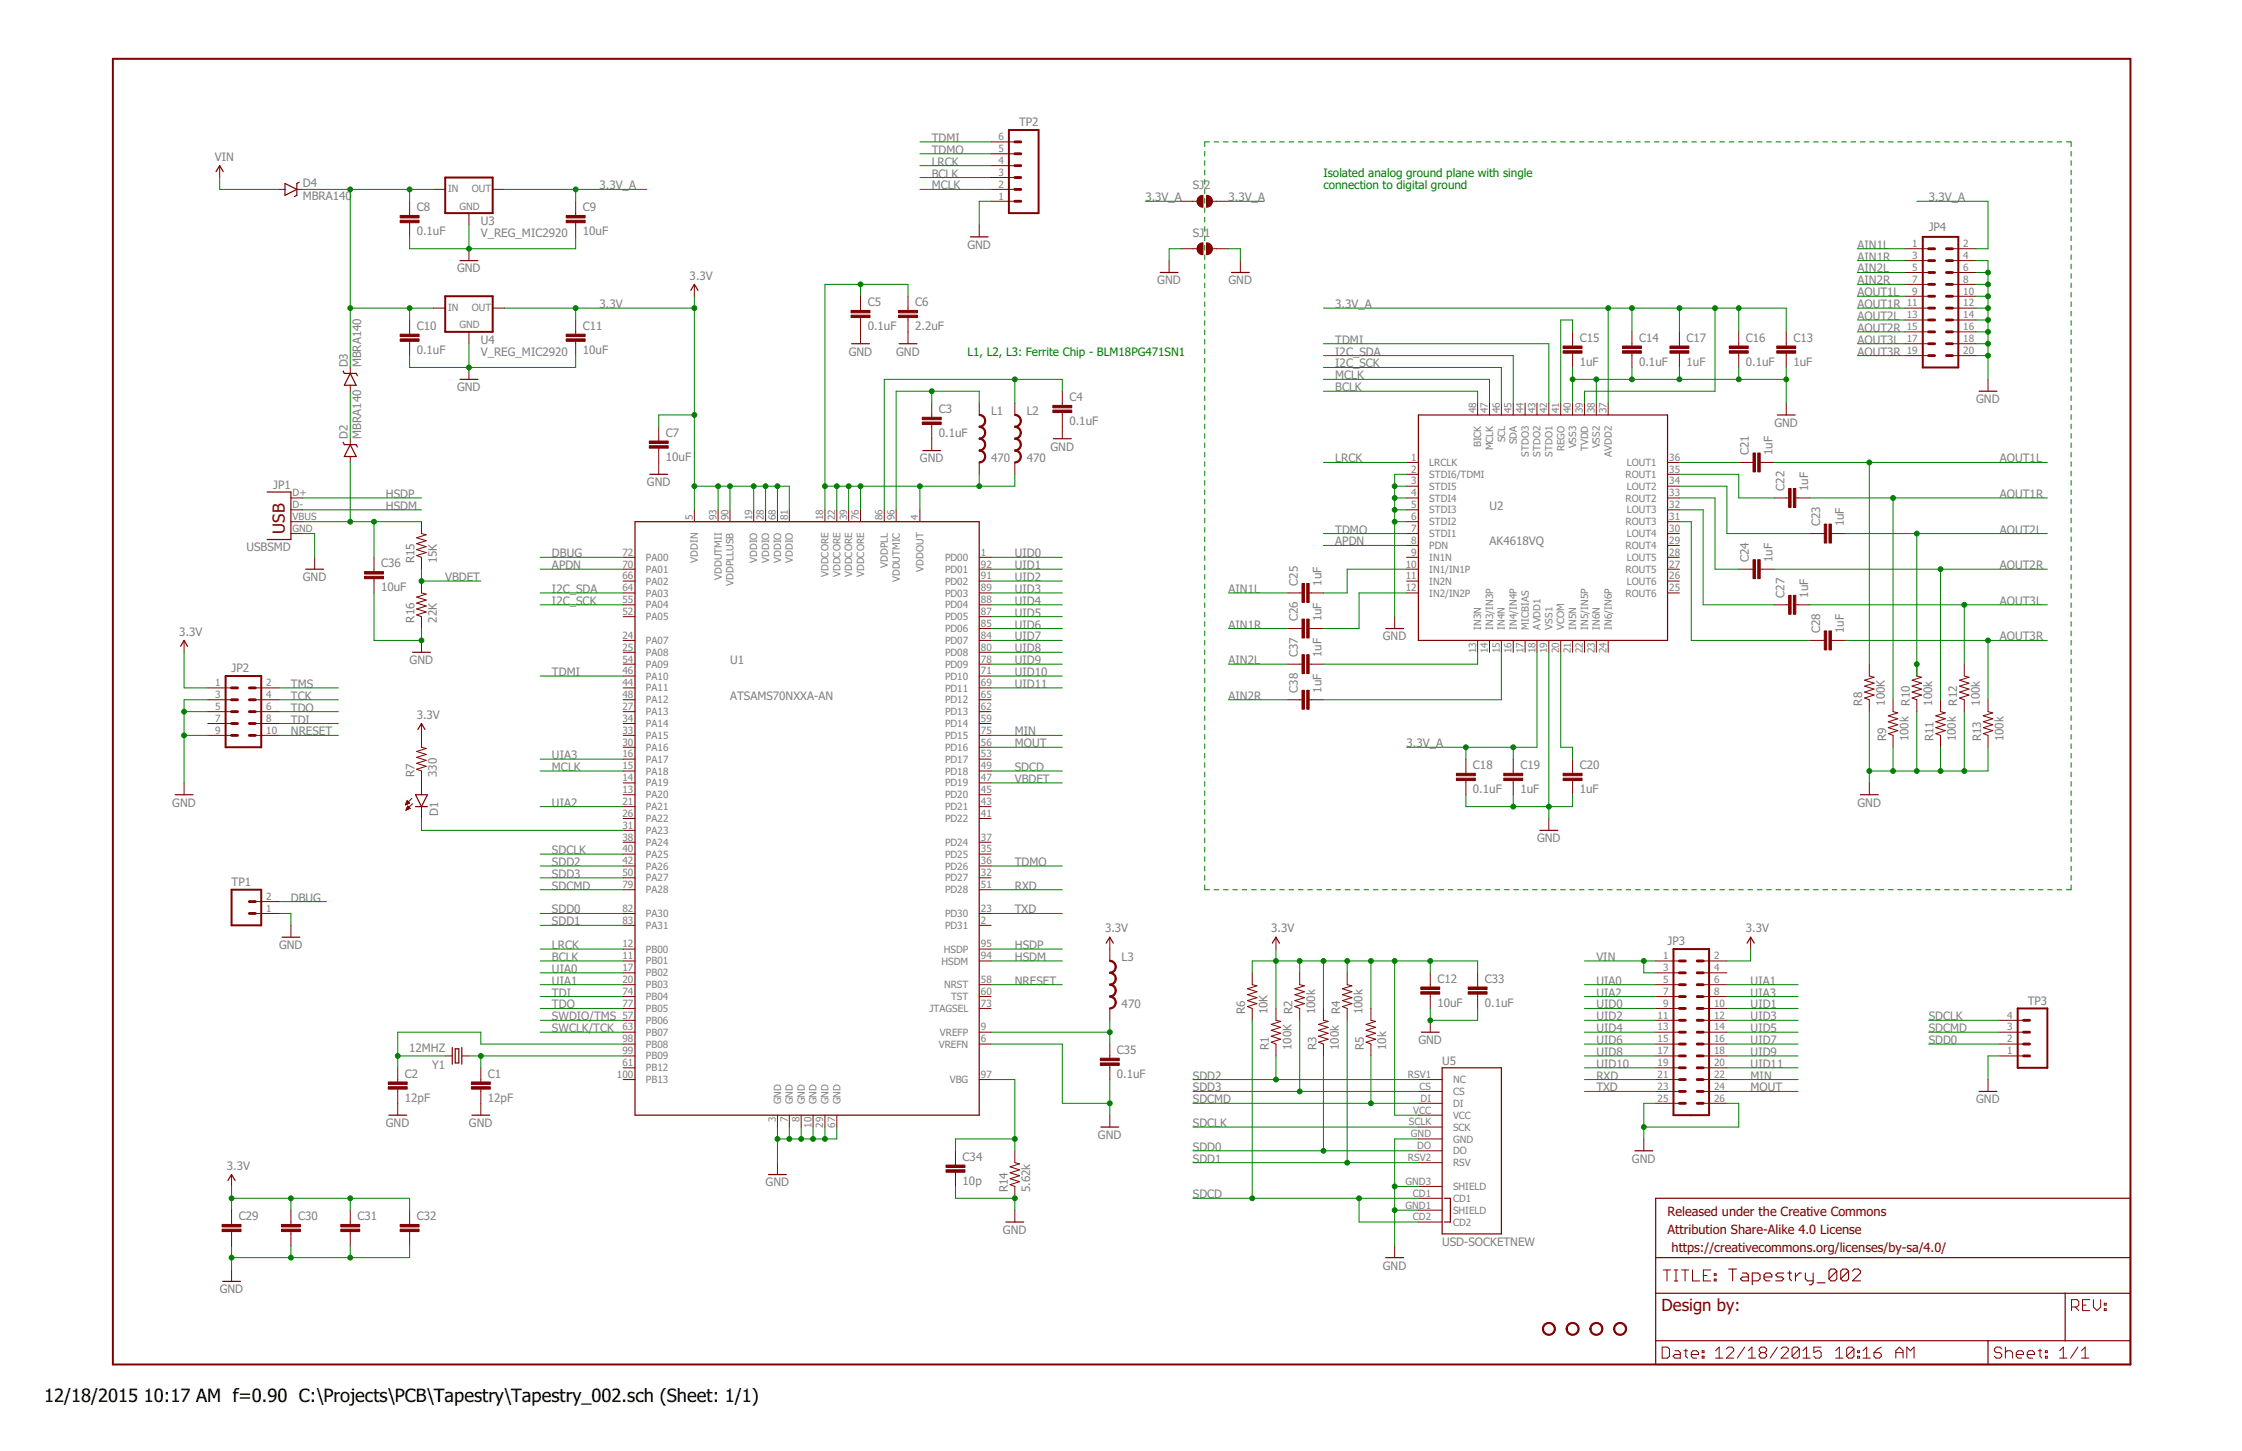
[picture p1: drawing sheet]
<svg xmlns="http://www.w3.org/2000/svg" width="432mm" height="279mm" viewBox="0 0 432 279" stroke-linecap="round" stroke-linejoin="round" font-family="sans-serif">
<defs><g id="words">
<g font-size="3.5">
<text x="8.5" y="269.9">12/18/2015</text>
<text x="27.7" y="269.9">10:17 AM f=0.90 C:\Projects\PCB\Tapestry\Tapestry_002.sch (Sheet: 1/1)</text>
</g>
<g font-size="3.2" fill="#800000">
<text x="54.9" y="102.8" transform="rotate(-90 54.9 102.8)">USB</text>
<text x="320" y="252.5">Design by:</text>
</g>
<g font-size="2.5" fill="#800000">
<text x="321.2" y="234.2">Released under the Creative Commons</text>
<text x="321.2" y="237.6">Attribution Share-Alike 4.0 License</text>
<text x="321.9" y="241">https://creativecommons.org/licenses/by-sa/4.0/</text>
</g>
<g font-size="2.2" fill="#808080">
<text x="179.5" y="29.6">TDMO</text>
<text x="179.5" y="27.3">TDMI</text>
<text x="196.3" y="24.4">TP2</text>
<text x="41.4" y="31">VIN</text>
<text x="179.5" y="34.2">BCLK</text>
<text x="179.5" y="31.9">LRCK</text>
<text x="58.3" y="38.6">MBRA140</text>
<text x="58.3" y="36">D4</text>
<text x="80.3" y="40.7">C8</text>
<text x="112.3" y="40.7">C9</text>
<text x="115.5" y="36.5">3.3V_A</text>
<text x="179.5" y="36.5">MCLK</text>
<text x="220.6" y="38.8">3.3V_A</text>
<text x="229.7" y="36.5">SJ2</text>
<text x="236.6" y="38.8">3.3V_A</text>
<text x="371.5" y="38.8">3.3V_A</text>
<text x="80.3" y="45.3">0.1uF</text>
<text x="92.6" y="45.6">V_REG_MIC2920</text>
<text x="92.6" y="43.3">U3</text>
<text x="112.3" y="45.3">10uF</text>
<text x="186.3" y="47.9">GND</text>
<text x="229.7" y="45.6">SJ1</text>
<text x="357.7" y="47.9">AIN1L</text>
<text x="371.5" y="44.5">JP4</text>
<text x="88" y="52.5">GND</text>
<text x="132.8" y="53.8">3.3V</text>
<text x="357.7" y="50.2">AIN1R</text>
<text x="357.7" y="52.5">AIN2L</text>
<text x="115.5" y="59.3">3.3V</text>
<text x="167.1" y="59">C5</text>
<text x="176.3" y="59">C6</text>
<text x="222.9" y="54.8">GND</text>
<text x="236.6" y="54.8">GND</text>
<text x="257.2" y="59.3">3.3V_A</text>
<text x="357.7" y="57">AOUT1L</text>
<text x="357.7" y="59.3">AOUT1R</text>
<text x="357.7" y="54.8">AIN2R</text>
<text x="80.3" y="63.6">C10</text>
<text x="112.3" y="63.6">C11</text>
<text x="167.1" y="63.6">0.1uF</text>
<text x="176.3" y="63.6">2.2uF</text>
<text x="304.3" y="65.8">C15</text>
<text x="315.7" y="65.8">C14</text>
<text x="324.8" y="65.8">C17</text>
<text x="336.3" y="65.8">C16</text>
<text x="345.4" y="65.8">C13</text>
<text x="357.7" y="61.6">AOUT2L</text>
<text x="357.7" y="63.9">AOUT2R</text>
<text x="67" y="70.8" transform="rotate(-90 67 70.8)">D3</text>
<text x="69.5" y="70.8" transform="rotate(-90 69.5 70.8)">MBRA140</text>
<text x="80.3" y="68.1">0.1uF</text>
<text x="92.6" y="68.5">V_REG_MIC2920</text>
<text x="92.6" y="66.2">U4</text>
<text x="112.3" y="68.1">10uF</text>
<text x="163.5" y="68.5">GND</text>
<text x="172.6" y="68.5">GND</text>
<text x="257.2" y="68.5">I2C_SDA</text>
<text x="257.2" y="70.8">I2C_SCK</text>
<text x="257.2" y="66.2">TDMI</text>
<text x="304.3" y="70.4">1uF</text>
<text x="315.7" y="70.4">0.1uF</text>
<text x="324.8" y="70.4">1uF</text>
<text x="336.3" y="70.4">0.1uF</text>
<text x="345.4" y="70.4">1uF</text>
<text x="357.7" y="66.2">AOUT3L</text>
<text x="357.7" y="68.5">AOUT3R</text>
<text x="88" y="75.3">GND</text>
<text x="206" y="77.3">C4</text>
<text x="257.2" y="75.3">BCLK</text>
<text x="257.2" y="73">MCLK</text>
<text x="380.6" y="77.6">GND</text>
<text x="180.8" y="79.6">C3</text>
<text x="190.9" y="79.9">L1</text>
<text x="197.7" y="79.9">L2</text>
<text x="206" y="81.8">0.1uF</text>
<text x="341.7" y="82.2">GND</text>
<text x="67" y="84.5" transform="rotate(-90 67 84.5)">D2</text>
<text x="69.5" y="84.5" transform="rotate(-90 69.5 84.5)">MBRA140</text>
<text x="128.3" y="88.7">10uF</text>
<text x="128.3" y="84.1">C7</text>
<text x="177.2" y="89">GND</text>
<text x="180.8" y="84.1">0.1uF</text>
<text x="190.9" y="89">470</text>
<text x="197.7" y="89">470</text>
<text x="202.3" y="86.8">GND</text>
<text x="257.2" y="89">LRCK</text>
<text x="336.8" y="87.7" transform="rotate(-90 336.8 87.7)">C21</text>
<text x="341.4" y="87.7" transform="rotate(-90 341.4 87.7)">1uF</text>
<text x="385.2" y="89">AOUT1L</text>
<text x="52.6" y="94.2">JP1</text>
<text x="74.3" y="95.9">HSDP</text>
<text x="124.6" y="93.6">GND</text>
<text x="343.7" y="94.5" transform="rotate(-90 343.7 94.5)">C22</text>
<text x="348.3" y="94.5" transform="rotate(-90 348.3 94.5)">1uF</text>
<text x="385.2" y="95.9">AOUT1R</text>
<text x="74.3" y="98.2">HSDM</text>
<text x="286.9" y="98.2">U2</text>
<text x="350.5" y="101.4" transform="rotate(-90 350.5 101.4)">C23</text>
<text x="355.1" y="101.4" transform="rotate(-90 355.1 101.4)">1uF</text>
<text x="47.5" y="106.2">USBSMD</text>
<text x="106.3" y="107.3">DBUG</text>
<text x="195.5" y="107.3">UID0</text>
<text x="257.2" y="105">APDN</text>
<text x="257.2" y="102.8">TDMO</text>
<text x="286.9" y="105">AK4618VQ</text>
<text x="385.2" y="102.8">AOUT2L</text>
<text x="58.3" y="111.9">GND</text>
<text x="73.4" y="113.8">10uF</text>
<text x="73.4" y="109.3">C36</text>
<text x="79.8" y="108.5" transform="rotate(-90 79.8 108.5)">R15</text>
<text x="84.1" y="108.5" transform="rotate(-90 84.1 108.5)">15K</text>
<text x="85.7" y="111.9">VBDET</text>
<text x="106.3" y="109.6">APDN</text>
<text x="195.5" y="109.6">UID1</text>
<text x="195.5" y="111.9">UID2</text>
<text x="250" y="112.8" transform="rotate(-90 250 112.8)">C25</text>
<text x="254.5" y="112.8" transform="rotate(-90 254.5 112.8)">1uF</text>
<text x="336.8" y="108.2" transform="rotate(-90 336.8 108.2)">C24</text>
<text x="341.4" y="108.2" transform="rotate(-90 341.4 108.2)">1uF</text>
<text x="385.2" y="109.6">AOUT2R</text>
<text x="79.8" y="119.9" transform="rotate(-90 79.8 119.9)">R16</text>
<text x="84.1" y="119.9" transform="rotate(-90 84.1 119.9)">22K</text>
<text x="106.3" y="114.2">I2C_SDA</text>
<text x="106.3" y="116.5">I2C_SCK</text>
<text x="195.5" y="114.2">UID3</text>
<text x="195.5" y="116.5">UID4</text>
<text x="195.5" y="118.8">UID5</text>
<text x="236.6" y="114.2">AIN1L</text>
<text x="250" y="119.7" transform="rotate(-90 250 119.7)">C26</text>
<text x="254.5" y="119.7" transform="rotate(-90 254.5 119.7)">1uF</text>
<text x="343.7" y="115.1" transform="rotate(-90 343.7 115.1)">C27</text>
<text x="348.3" y="115.1" transform="rotate(-90 348.3 115.1)">1uF</text>
<text x="385.2" y="116.5">AOUT3L</text>
<text x="34.5" y="122.4">3.3V</text>
<text x="195.5" y="121">UID6</text>
<text x="195.5" y="123.3">UID7</text>
<text x="195.5" y="125.6">UID8</text>
<text x="236.6" y="121">AIN1R</text>
<text x="266.3" y="123.3">GND</text>
<text x="350.5" y="122" transform="rotate(-90 350.5 122)">C28</text>
<text x="355.1" y="122" transform="rotate(-90 355.1 122)">1uF</text>
<text x="385.2" y="123.3">AOUT3R</text>
<text x="44.6" y="129.5">JP2</text>
<text x="78.9" y="127.9">GND</text>
<text x="106.3" y="130.2">TDMI</text>
<text x="140.6" y="127.9">U1</text>
<text x="195.5" y="127.9">UID9</text>
<text x="195.5" y="130.2">UID10</text>
<text x="236.6" y="127.9">AIN2L</text>
<text x="250" y="126.5" transform="rotate(-90 250 126.5)">C37</text>
<text x="254.5" y="126.5" transform="rotate(-90 254.5 126.5)">1uF</text>
<text x="56" y="137">TDO</text>
<text x="56" y="132.5">TMS</text>
<text x="56" y="134.7">TCK</text>
<text x="140.6" y="134.7">ATSAMS70NXXA-AN</text>
<text x="195.5" y="132.5">UID11</text>
<text x="236.6" y="134.7">AIN2R</text>
<text x="250" y="133.4" transform="rotate(-90 250 133.4)">C38</text>
<text x="254.5" y="133.4" transform="rotate(-90 254.5 133.4)">1uF</text>
<text x="358.7" y="135.9" transform="rotate(-90 358.7 135.9)">R8</text>
<text x="363" y="135.9" transform="rotate(-90 363 135.9)">100K</text>
<text x="367.8" y="135.9" transform="rotate(-90 367.8 135.9)">R10</text>
<text x="372.1" y="135.9" transform="rotate(-90 372.1 135.9)">100k</text>
<text x="377" y="135.9" transform="rotate(-90 377 135.9)">R12</text>
<text x="381.3" y="135.9" transform="rotate(-90 381.3 135.9)">100k</text>
<text x="56" y="139.3">TDI</text>
<text x="56" y="141.6">NRESET</text>
<text x="80.3" y="138.4">3.3V</text>
<text x="195.5" y="141.6">MIN</text>
<text x="195.5" y="143.9">MOUT</text>
<text x="270.9" y="143.9">3.3V_A</text>
<text x="363.2" y="142.7" transform="rotate(-90 363.2 142.7)">R9</text>
<text x="367.6" y="142.7" transform="rotate(-90 367.6 142.7)">100k</text>
<text x="372.4" y="142.7" transform="rotate(-90 372.4 142.7)">R11</text>
<text x="376.7" y="142.7" transform="rotate(-90 376.7 142.7)">100k</text>
<text x="381.5" y="142.7" transform="rotate(-90 381.5 142.7)">R13</text>
<text x="385.9" y="142.7" transform="rotate(-90 385.9 142.7)">100k</text>
<text x="79.8" y="149.6" transform="rotate(-90 79.8 149.6)">R7</text>
<text x="84.1" y="149.6" transform="rotate(-90 84.1 149.6)">330</text>
<text x="106.3" y="148.5">MCLK</text>
<text x="106.3" y="146.2">UIA3</text>
<text x="195.5" y="148.5">SDCD</text>
<text x="283.7" y="148.1">C18</text>
<text x="292.8" y="148.1">C19</text>
<text x="304.3" y="148.1">C20</text>
<text x="33.2" y="155.3">GND</text>
<text x="106.3" y="155.3">UIA2</text>
<text x="195.5" y="150.7">VBDET</text>
<text x="283.7" y="152.7">0.1uF</text>
<text x="292.8" y="152.7">1uF</text>
<text x="304.3" y="152.7">1uF</text>
<text x="357.7" y="155.3">GND</text>
<text x="84.4" y="157.1" transform="rotate(-90 84.4 157.1)">D1</text>
<text x="106.3" y="166.7">SDD2</text>
<text x="106.3" y="164.5">SDCLK</text>
<text x="195.5" y="166.7">TDMO</text>
<text x="296" y="162.2">GND</text>
<text x="44.6" y="170.6">TP1</text>
<text x="56" y="173.6">DBUG</text>
<text x="106.3" y="169">SDD3</text>
<text x="106.3" y="171.3">SDCMD</text>
<text x="195.5" y="171.3">RXD</text>
<text x="106.3" y="175.9">SDD0</text>
<text x="106.3" y="178.2">SDD1</text>
<text x="195.5" y="175.9">TXD</text>
<text x="212.8" y="179.5">3.3V</text>
<text x="244.8" y="179.5">3.3V</text>
<text x="336.3" y="179.5">3.3V</text>
<text x="53.7" y="182.7">GND</text>
<text x="106.3" y="185">BCLK</text>
<text x="106.3" y="182.7">LRCK</text>
<text x="195.5" y="185">HSDM</text>
<text x="195.5" y="182.7">HSDP</text>
<text x="216" y="185">L3</text>
<text x="307.5" y="185">VIN</text>
<text x="321.2" y="182.1">JP3</text>
<text x="106.3" y="191.9">TDI</text>
<text x="106.3" y="187.3">UIA0</text>
<text x="106.3" y="189.6">UIA1</text>
<text x="195.5" y="189.6">NRESET</text>
<text x="276.8" y="189.3">C12</text>
<text x="286" y="189.3">C33</text>
<text x="307.5" y="189.6">UIA0</text>
<text x="307.5" y="191.9">UIA2</text>
<text x="337.2" y="189.6">UIA1</text>
<text x="337.2" y="191.9">UIA3</text>
<text x="106.3" y="196.5">SWDIO/TMS</text>
<text x="106.3" y="194.2">TDO</text>
<text x="216" y="194.2">470</text>
<text x="239.8" y="195.3" transform="rotate(-90 239.8 195.3)">R6</text>
<text x="244.1" y="195.3" transform="rotate(-90 244.1 195.3)">10K</text>
<text x="249" y="195.3" transform="rotate(-90 249 195.3)">R2</text>
<text x="253.3" y="195.3" transform="rotate(-90 253.3 195.3)">100k</text>
<text x="258.1" y="195.3" transform="rotate(-90 258.1 195.3)">R4</text>
<text x="262.4" y="195.3" transform="rotate(-90 262.4 195.3)">100k</text>
<text x="276.8" y="193.8">10uF</text>
<text x="286" y="193.8">0.1uF</text>
<text x="307.5" y="194.2">UID0</text>
<text x="307.5" y="196.5">UID2</text>
<text x="337.2" y="194.2">UID1</text>
<text x="337.2" y="196.5">UID3</text>
<text x="371.5" y="196.5">SDCLK</text>
<text x="390.5" y="193.5">TP3</text>
<text x="78.8" y="202.6">12MHZ</text>
<text x="106.3" y="198.7">SWCLK/TCK</text>
<text x="215.1" y="203">C35</text>
<text x="244.4" y="202.2" transform="rotate(-90 244.4 202.2)">R1</text>
<text x="248.7" y="202.2" transform="rotate(-90 248.7 202.2)">100K</text>
<text x="253.5" y="202.2" transform="rotate(-90 253.5 202.2)">R3</text>
<text x="257.9" y="202.2" transform="rotate(-90 257.9 202.2)">100k</text>
<text x="262.7" y="202.2" transform="rotate(-90 262.7 202.2)">R5</text>
<text x="267" y="202.2" transform="rotate(-90 267 202.2)">10k</text>
<text x="273.2" y="201">GND</text>
<text x="307.5" y="198.7">UID4</text>
<text x="307.5" y="201">UID6</text>
<text x="307.5" y="203.3">UID8</text>
<text x="337.2" y="198.7">UID5</text>
<text x="337.2" y="201">UID7</text>
<text x="337.2" y="203.3">UID9</text>
<text x="371.5" y="201">SDD0</text>
<text x="371.5" y="198.7">SDCMD</text>
<text x="78" y="207.5">C2</text>
<text x="83.2" y="205.8">Y1</text>
<text x="94" y="207.5">C1</text>
<text x="215.1" y="207.5">0.1uF</text>
<text x="229.7" y="207.9">SDD2</text>
<text x="277.7" y="205.1">U5</text>
<text x="307.5" y="207.9">RXD</text>
<text x="307.5" y="205.6">UID10</text>
<text x="337.2" y="207.9">MIN</text>
<text x="337.2" y="205.6">UID11</text>
<text x="78" y="212.1">12pF</text>
<text x="94" y="212.1">12pF</text>
<text x="229.7" y="210.2">SDD3</text>
<text x="229.7" y="212.5">SDCMD</text>
<text x="307.5" y="210.2">TXD</text>
<text x="337.2" y="210.2">MOUT</text>
<text x="380.6" y="212.5">GND</text>
<text x="74.3" y="217">GND</text>
<text x="90.3" y="217">GND</text>
<text x="211.5" y="219.3">GND</text>
<text x="229.7" y="221.6">SDD0</text>
<text x="229.7" y="217">SDCLK</text>
<text x="43.7" y="225.3">3.3V</text>
<text x="185.4" y="223.5">C34</text>
<text x="229.7" y="223.9">SDD1</text>
<text x="314.3" y="223.9">GND</text>
<text x="147.5" y="228.5">GND</text>
<text x="185.4" y="228.1">10p</text>
<text x="194.1" y="229.6" transform="rotate(-90 194.1 229.6)">R14</text>
<text x="198.4" y="229.6" transform="rotate(-90 198.4 229.6)">5.62k</text>
<text x="229.7" y="230.7">SDCD</text>
<text x="46" y="235">C29</text>
<text x="57.4" y="235">C30</text>
<text x="68.8" y="235">C31</text>
<text x="80.3" y="235">C32</text>
<text x="193.2" y="237.6">GND</text>
<text x="277.7" y="239.9">USD-SOCKETNEW</text>
<text x="266.3" y="244.5">GND</text>
<text x="42.3" y="249">GND</text>
</g>
<g font-size="2.2" fill="#008000">
<text x="254.9" y="34.1">Isolated analog ground plane with single</text>
<text x="254.9" y="36.5">connection to digital ground</text>
<text x="186.3" y="68.5">L1, L2, L3: Ferrite Chip - BLM18PG471SN1</text>
</g>
<g font-size="1.9" fill="#808080">
<text x="192.3" y="29.3">5</text>
<text x="192.3" y="27">6</text>
<text x="192.3" y="33.9">3</text>
<text x="192.3" y="31.6">4</text>
<text x="86.3" y="37">IN</text>
<text x="88.5" y="40.4">GND</text>
<text x="90.9" y="37">OUT</text>
<text x="192.3" y="38.4">1</text>
<text x="192.3" y="36.2">2</text>
<text x="368.3" y="47.6">1</text>
<text x="378.1" y="47.6">2</text>
<text x="368.3" y="49.9">3</text>
<text x="368.3" y="52.1">5</text>
<text x="378.1" y="49.9">4</text>
<text x="378.1" y="52.1">6</text>
<text x="86.3" y="59.9">IN</text>
<text x="90.9" y="59.9">OUT</text>
<text x="367.2" y="59">11</text>
<text x="368.3" y="54.4">7</text>
<text x="368.3" y="56.7">9</text>
<text x="378.1" y="54.4">8</text>
<text x="378.1" y="56.7">10</text>
<text x="378.1" y="59">12</text>
<text x="88.5" y="63.2">GND</text>
<text x="367.2" y="61.3">13</text>
<text x="367.2" y="63.6">15</text>
<text x="367.2" y="65.9">17</text>
<text x="378.1" y="61.3">14</text>
<text x="378.1" y="63.6">16</text>
<text x="378.1" y="65.9">18</text>
<text x="367.2" y="68.1">19</text>
<text x="378.1" y="68.1">20</text>
<text x="284.3" y="79.6" transform="rotate(-90 284.3 79.6)">48</text>
<text x="286.6" y="79.6" transform="rotate(-90 286.6 79.6)">47</text>
<text x="288.8" y="79.6" transform="rotate(-90 288.8 79.6)">46</text>
<text x="291.1" y="79.6" transform="rotate(-90 291.1 79.6)">45</text>
<text x="293.4" y="79.6" transform="rotate(-90 293.4 79.6)">44</text>
<text x="295.7" y="79.6" transform="rotate(-90 295.7 79.6)">43</text>
<text x="298" y="79.6" transform="rotate(-90 298 79.6)">42</text>
<text x="300.3" y="79.6" transform="rotate(-90 300.3 79.6)">41</text>
<text x="302.6" y="79.6" transform="rotate(-90 302.6 79.6)">40</text>
<text x="304.8" y="79.6" transform="rotate(-90 304.8 79.6)">39</text>
<text x="307.1" y="79.6" transform="rotate(-90 307.1 79.6)">38</text>
<text x="309.4" y="79.6" transform="rotate(-90 309.4 79.6)">37</text>
<text x="271.8" y="88.7">1</text>
<text x="275.3" y="89.7">LRCLK</text>
<text x="285.3" y="86.1" transform="rotate(-90 285.3 86.1)">BICK</text>
<text x="287.6" y="86.7" transform="rotate(-90 287.6 86.7)">MCLK</text>
<text x="289.9" y="85.2" transform="rotate(-90 289.9 85.2)">SCL</text>
<text x="292.1" y="85.6" transform="rotate(-90 292.1 85.6)">SDA</text>
<text x="294.4" y="87.9" transform="rotate(-90 294.4 87.9)">STDO3</text>
<text x="296.7" y="87.9" transform="rotate(-90 296.7 87.9)">STDO2</text>
<text x="299" y="87.9" transform="rotate(-90 299 87.9)">STDO1</text>
<text x="301.3" y="86.9" transform="rotate(-90 301.3 86.9)">REGO</text>
<text x="303.6" y="86.4" transform="rotate(-90 303.6 86.4)">VSS3</text>
<text x="305.9" y="86.9" transform="rotate(-90 305.9 86.9)">TVDD</text>
<text x="308.1" y="86.4" transform="rotate(-90 308.1 86.4)">VSS2</text>
<text x="310.4" y="88" transform="rotate(-90 310.4 88)">AVDD2</text>
<text x="313.3" y="89.7">LOUT1</text>
<text x="321.5" y="88.7">36</text>
<text x="56.3" y="95.6">D+</text>
<text x="271.8" y="91">2</text>
<text x="271.8" y="93.3">3</text>
<text x="271.8" y="95.6">4</text>
<text x="275.3" y="92">STDI6/TDMI</text>
<text x="275.3" y="94.3">STDI5</text>
<text x="313.1" y="92">ROUT1</text>
<text x="313.3" y="94.3">LOUT2</text>
<text x="321.5" y="95.6">33</text>
<text x="321.5" y="93.3">34</text>
<text x="321.5" y="91">35</text>
<text x="56.3" y="97.9">D-</text>
<text x="56.3" y="100.1">VBUS</text>
<text x="133.4" y="100.1" transform="rotate(-90 133.4 100.1)">5</text>
<text x="138" y="100.1" transform="rotate(-90 138 100.1)">93</text>
<text x="140.3" y="100.1" transform="rotate(-90 140.3 100.1)">90</text>
<text x="144.8" y="100.1" transform="rotate(-90 144.8 100.1)">19</text>
<text x="147.1" y="100.1" transform="rotate(-90 147.1 100.1)">28</text>
<text x="149.4" y="100.1" transform="rotate(-90 149.4 100.1)">68</text>
<text x="151.7" y="100.1" transform="rotate(-90 151.7 100.1)">81</text>
<text x="158.6" y="100.1" transform="rotate(-90 158.6 100.1)">18</text>
<text x="160.8" y="100.1" transform="rotate(-90 160.8 100.1)">22</text>
<text x="163.1" y="100.1" transform="rotate(-90 163.1 100.1)">39</text>
<text x="165.4" y="100.1" transform="rotate(-90 165.4 100.1)">76</text>
<text x="170" y="100.1" transform="rotate(-90 170 100.1)">86</text>
<text x="172.3" y="100.1" transform="rotate(-90 172.3 100.1)">96</text>
<text x="176.8" y="100.1" transform="rotate(-90 176.8 100.1)">4</text>
<text x="271.8" y="97.9">5</text>
<text x="271.8" y="100.1">6</text>
<text x="275.3" y="96.6">STDI4</text>
<text x="275.3" y="98.9">STDI3</text>
<text x="275.3" y="101.2">STDI2</text>
<text x="313.1" y="101.2">ROUT3</text>
<text x="313.1" y="96.6">ROUT2</text>
<text x="313.3" y="98.9">LOUT3</text>
<text x="321.5" y="100.1">31</text>
<text x="321.5" y="97.9">32</text>
<text x="56.3" y="102.4">GND</text>
<text x="119.9" y="107">72</text>
<text x="188.9" y="107">1</text>
<text x="271.8" y="102.4">7</text>
<text x="271.8" y="104.7">8</text>
<text x="271.8" y="107">9</text>
<text x="275.3" y="103.4">STDI1</text>
<text x="275.3" y="105.7">PDN</text>
<text x="313.1" y="105.7">ROUT4</text>
<text x="313.3" y="103.4">LOUT4</text>
<text x="321.5" y="107">28</text>
<text x="321.5" y="104.7">29</text>
<text x="321.5" y="102.4">30</text>
<text x="119.9" y="109.3">70</text>
<text x="119.9" y="111.6">66</text>
<text x="119.9" y="113.9">64</text>
<text x="124.4" y="108">PA00</text>
<text x="124.4" y="110.3">PA01</text>
<text x="124.4" y="112.6">PA02</text>
<text x="134.4" y="108.3" transform="rotate(-90 134.4 108.3)">VDDIN</text>
<text x="139" y="111.6" transform="rotate(-90 139 111.6)">VDDUTMII</text>
<text x="141.3" y="112.8" transform="rotate(-90 141.3 112.8)">VDDPLLUSB</text>
<text x="145.9" y="108.4" transform="rotate(-90 145.9 108.4)">VDDIO</text>
<text x="148.1" y="108.4" transform="rotate(-90 148.1 108.4)">VDDIO</text>
<text x="150.4" y="108.4" transform="rotate(-90 150.4 108.4)">VDDIO</text>
<text x="152.7" y="108.4" transform="rotate(-90 152.7 108.4)">VDDIO</text>
<text x="159.6" y="111.1" transform="rotate(-90 159.6 111.1)">VDDCORE</text>
<text x="161.9" y="111.1" transform="rotate(-90 161.9 111.1)">VDDCORE</text>
<text x="164.1" y="111.1" transform="rotate(-90 164.1 111.1)">VDDCORE</text>
<text x="166.4" y="111.1" transform="rotate(-90 166.4 111.1)">VDDCORE</text>
<text x="171" y="109.3" transform="rotate(-90 171 109.3)">VDDPLL</text>
<text x="173.3" y="112.1" transform="rotate(-90 173.3 112.1)">VDDUTMIC</text>
<text x="177.9" y="110.1" transform="rotate(-90 177.9 110.1)">VDDOUT</text>
<text x="182" y="108">PD00</text>
<text x="182" y="110.3">PD01</text>
<text x="182" y="112.6">PD02</text>
<text x="188.9" y="109.3">92</text>
<text x="188.9" y="111.6">91</text>
<text x="188.9" y="113.9">89</text>
<text x="270.7" y="109.3">10</text>
<text x="270.7" y="111.6">11</text>
<text x="270.7" y="113.9">12</text>
<text x="275.3" y="108">IN1N</text>
<text x="275.3" y="110.3">IN1/IN1P</text>
<text x="275.3" y="112.6">IN2N</text>
<text x="313.1" y="110.3">ROUT5</text>
<text x="313.3" y="112.6">LOUT6</text>
<text x="313.3" y="108">LOUT5</text>
<text x="321.5" y="113.9">25</text>
<text x="321.5" y="111.6">26</text>
<text x="321.5" y="109.3">27</text>
<text x="119.9" y="116.1">55</text>
<text x="119.9" y="118.4">52</text>
<text x="124.4" y="114.9">PA03</text>
<text x="124.4" y="117.2">PA04</text>
<text x="124.4" y="119.4">PA05</text>
<text x="182" y="114.9">PD03</text>
<text x="182" y="117.2">PD04</text>
<text x="182" y="119.4">PD05</text>
<text x="188.9" y="116.1">88</text>
<text x="188.9" y="118.4">87</text>
<text x="275.3" y="114.9">IN2/IN2P</text>
<text x="313.1" y="114.9">ROUT6</text>
<text x="119.9" y="123">24</text>
<text x="119.9" y="125.3">25</text>
<text x="124.4" y="124">PA07</text>
<text x="182" y="121.7">PD06</text>
<text x="182" y="124">PD07</text>
<text x="188.9" y="120.7">85</text>
<text x="188.9" y="123">84</text>
<text x="188.9" y="125.3">80</text>
<text x="284.3" y="125.8" transform="rotate(-90 284.3 125.8)">13</text>
<text x="285.3" y="121.2" transform="rotate(-90 285.3 121.2)">IN3N</text>
<text x="286.6" y="125.8" transform="rotate(-90 286.6 125.8)">14</text>
<text x="287.6" y="121.2" transform="rotate(-90 287.6 121.2)">IN3/IN3P</text>
<text x="288.8" y="125.8" transform="rotate(-90 288.8 125.8)">15</text>
<text x="289.9" y="121.2" transform="rotate(-90 289.9 121.2)">IN4N</text>
<text x="291.1" y="125.8" transform="rotate(-90 291.1 125.8)">16</text>
<text x="292.1" y="121.2" transform="rotate(-90 292.1 121.2)">IN4/IN4P</text>
<text x="293.4" y="125.8" transform="rotate(-90 293.4 125.8)">17</text>
<text x="294.4" y="121.2" transform="rotate(-90 294.4 121.2)">MICBIAS</text>
<text x="295.7" y="125.8" transform="rotate(-90 295.7 125.8)">18</text>
<text x="296.7" y="121.2" transform="rotate(-90 296.7 121.2)">AVDD1</text>
<text x="298" y="125.8" transform="rotate(-90 298 125.8)">19</text>
<text x="299" y="121.2" transform="rotate(-90 299 121.2)">VSS1</text>
<text x="300.3" y="125.8" transform="rotate(-90 300.3 125.8)">20</text>
<text x="301.3" y="121.2" transform="rotate(-90 301.3 121.2)">VCOM</text>
<text x="302.6" y="125.8" transform="rotate(-90 302.6 125.8)">21</text>
<text x="303.6" y="121.2" transform="rotate(-90 303.6 121.2)">IN5N</text>
<text x="304.8" y="125.8" transform="rotate(-90 304.8 125.8)">22</text>
<text x="305.9" y="121.2" transform="rotate(-90 305.9 121.2)">IN5/IN5P</text>
<text x="307.1" y="125.8" transform="rotate(-90 307.1 125.8)">23</text>
<text x="308.1" y="121.2" transform="rotate(-90 308.1 121.2)">IN6N</text>
<text x="309.4" y="125.8" transform="rotate(-90 309.4 125.8)">24</text>
<text x="310.4" y="121.2" transform="rotate(-90 310.4 121.2)">IN6/IN6P</text>
<text x="119.9" y="127.6">54</text>
<text x="119.9" y="129.9">46</text>
<text x="124.4" y="126.3">PA08</text>
<text x="124.4" y="128.6">PA09</text>
<text x="124.4" y="130.9">PA10</text>
<text x="182" y="126.3">PD08</text>
<text x="182" y="128.6">PD09</text>
<text x="182" y="130.9">PD10</text>
<text x="188.9" y="127.6">78</text>
<text x="188.9" y="129.9">71</text>
<text x="41.4" y="136.7">5</text>
<text x="41.4" y="134.4">3</text>
<text x="41.4" y="132.1">1</text>
<text x="51.3" y="136.7">6</text>
<text x="51.3" y="134.4">4</text>
<text x="51.3" y="132.1">2</text>
<text x="119.9" y="132.1">44</text>
<text x="119.9" y="134.4">48</text>
<text x="119.9" y="136.7">27</text>
<text x="124.4" y="133.2">PA11</text>
<text x="124.4" y="135.4">PA12</text>
<text x="124.4" y="137.7">PA13</text>
<text x="182" y="133.2">PD11</text>
<text x="182" y="135.4">PD12</text>
<text x="182" y="137.7">PD13</text>
<text x="188.9" y="132.1">69</text>
<text x="188.9" y="134.4">65</text>
<text x="188.9" y="136.7">62</text>
<text x="41.4" y="141.3">9</text>
<text x="41.4" y="139">7</text>
<text x="51.3" y="141.3">10</text>
<text x="51.3" y="139">8</text>
<text x="119.9" y="139">34</text>
<text x="119.9" y="141.3">33</text>
<text x="119.9" y="143.6">30</text>
<text x="124.4" y="140">PA14</text>
<text x="124.4" y="142.3">PA15</text>
<text x="182" y="140">PD14</text>
<text x="182" y="142.3">PD15</text>
<text x="188.9" y="139">59</text>
<text x="188.9" y="141.3">75</text>
<text x="188.9" y="143.6">56</text>
<text x="119.9" y="145.9">16</text>
<text x="119.9" y="148.1">15</text>
<text x="124.4" y="144.6">PA16</text>
<text x="124.4" y="146.9">PA17</text>
<text x="124.4" y="149.1">PA18</text>
<text x="182" y="144.6">PD16</text>
<text x="182" y="146.9">PD17</text>
<text x="182" y="149.2">PD18</text>
<text x="188.9" y="145.9">53</text>
<text x="188.9" y="148.1">49</text>
<text x="119.9" y="150.4">14</text>
<text x="119.9" y="152.7">13</text>
<text x="119.9" y="155">21</text>
<text x="124.4" y="151.4">PA19</text>
<text x="124.4" y="153.7">PA20</text>
<text x="182" y="151.4">PD19</text>
<text x="182" y="153.7">PD20</text>
<text x="188.9" y="150.4">47</text>
<text x="188.9" y="152.7">45</text>
<text x="188.9" y="155">43</text>
<text x="119.9" y="157.3">26</text>
<text x="119.9" y="159.6">31</text>
<text x="119.9" y="161.9">38</text>
<text x="124.4" y="156">PA21</text>
<text x="124.4" y="158.3">PA22</text>
<text x="124.4" y="160.6">PA23</text>
<text x="182" y="156">PD21</text>
<text x="182" y="158.3">PD22</text>
<text x="188.9" y="157.3">41</text>
<text x="188.9" y="161.9">37</text>
<text x="119.9" y="164.1">40</text>
<text x="119.9" y="166.4">42</text>
<text x="124.4" y="162.9">PA24</text>
<text x="124.4" y="165.1">PA25</text>
<text x="124.4" y="167.4">PA26</text>
<text x="182" y="162.9">PD24</text>
<text x="182" y="165.2">PD25</text>
<text x="182" y="167.4">PD26</text>
<text x="188.9" y="164.1">35</text>
<text x="188.9" y="166.4">36</text>
<text x="51.3" y="173.3">2</text>
<text x="119.9" y="168.7">50</text>
<text x="119.9" y="171">79</text>
<text x="124.4" y="169.7">PA27</text>
<text x="124.4" y="172">PA28</text>
<text x="182" y="169.7">PD27</text>
<text x="182" y="172">PD28</text>
<text x="188.9" y="168.7">32</text>
<text x="188.9" y="171">51</text>
<text x="51.3" y="175.6">1</text>
<text x="119.9" y="175.6">82</text>
<text x="119.9" y="177.9">83</text>
<text x="124.4" y="176.6">PA30</text>
<text x="124.4" y="178.9">PA31</text>
<text x="182" y="176.6">PD30</text>
<text x="182" y="178.9">PD31</text>
<text x="188.9" y="175.6">23</text>
<text x="188.9" y="177.9">2</text>
<text x="119.9" y="182.4">12</text>
<text x="119.9" y="184.7">11</text>
<text x="124.4" y="183.4">PB00</text>
<text x="124.4" y="185.7">PB01</text>
<text x="181.3" y="185.7">HSDM</text>
<text x="181.8" y="183.4">HSDP</text>
<text x="188.9" y="182.4">95</text>
<text x="188.9" y="184.7">94</text>
<text x="320.3" y="184.7">1</text>
<text x="330.1" y="184.7">2</text>
<text x="119.9" y="187">17</text>
<text x="119.9" y="189.3">20</text>
<text x="119.9" y="191.6">74</text>
<text x="124.4" y="188">PB02</text>
<text x="124.4" y="190.3">PB03</text>
<text x="181.8" y="190.3">NRST</text>
<text x="188.9" y="189.3">58</text>
<text x="188.9" y="191.6">60</text>
<text x="320.3" y="187">3</text>
<text x="320.3" y="189.3">5</text>
<text x="320.3" y="191.6">7</text>
<text x="330.1" y="191.6">8</text>
<text x="330.1" y="189.3">6</text>
<text x="330.1" y="187">4</text>
<text x="119.9" y="193.9">77</text>
<text x="119.9" y="196.1">57</text>
<text x="124.4" y="192.6">PB04</text>
<text x="124.4" y="194.9">PB05</text>
<text x="124.4" y="197.1">PB06</text>
<text x="179" y="194.9">JTAGSEL</text>
<text x="183.2" y="192.6">TST</text>
<text x="188.9" y="193.9">73</text>
<text x="319.2" y="196.1">11</text>
<text x="320.3" y="193.9">9</text>
<text x="330.1" y="196.1">12</text>
<text x="330.1" y="193.9">10</text>
<text x="386.6" y="196.1">4</text>
<text x="119.9" y="198.4">63</text>
<text x="119.9" y="200.7">98</text>
<text x="119.9" y="203">99</text>
<text x="124.4" y="199.4">PB07</text>
<text x="124.4" y="201.7">PB08</text>
<text x="180.8" y="201.7">VREFN</text>
<text x="181" y="199.4">VREFP</text>
<text x="188.9" y="198.4">9</text>
<text x="188.9" y="200.7">6</text>
<text x="319.2" y="198.4">13</text>
<text x="319.2" y="200.7">15</text>
<text x="319.2" y="203">17</text>
<text x="330.1" y="203">18</text>
<text x="330.1" y="200.7">16</text>
<text x="330.1" y="198.4">14</text>
<text x="386.6" y="203">1</text>
<text x="386.6" y="200.7">2</text>
<text x="386.6" y="198.4">3</text>
<text x="118.8" y="207.6">100</text>
<text x="119.9" y="205.3">61</text>
<text x="124.4" y="204">PB09</text>
<text x="124.4" y="206.3">PB12</text>
<text x="124.4" y="208.6">PB13</text>
<text x="182.9" y="208.6">VBG</text>
<text x="188.9" y="207.6">97</text>
<text x="271.2" y="207.6">RSV1</text>
<text x="273.4" y="209.9">CS</text>
<text x="279.8" y="208.6">NC</text>
<text x="319.2" y="205.3">19</text>
<text x="319.2" y="207.6">21</text>
<text x="319.2" y="209.9">23</text>
<text x="330.1" y="209.9">24</text>
<text x="330.1" y="207.6">22</text>
<text x="330.1" y="205.3">20</text>
<text x="150.4" y="212.6" transform="rotate(-90 150.4 212.6)">GND</text>
<text x="152.7" y="212.6" transform="rotate(-90 152.7 212.6)">GND</text>
<text x="155" y="212.6" transform="rotate(-90 155 212.6)">GND</text>
<text x="157.3" y="212.6" transform="rotate(-90 157.3 212.6)">GND</text>
<text x="159.6" y="212.6" transform="rotate(-90 159.6 212.6)">GND</text>
<text x="161.9" y="212.6" transform="rotate(-90 161.9 212.6)">GND</text>
<text x="272.2" y="214.4">VCC</text>
<text x="273.6" y="212.1">DI</text>
<text x="279.8" y="210.9">CS</text>
<text x="279.8" y="213.1">DI</text>
<text x="279.8" y="215.4">VCC</text>
<text x="319.2" y="212.1">25</text>
<text x="330.1" y="212.1">26</text>
<text x="149.4" y="216.1" transform="rotate(-90 149.4 216.1)">3</text>
<text x="151.7" y="216.1" transform="rotate(-90 151.7 216.1)">7</text>
<text x="154" y="216.1" transform="rotate(-90 154 216.1)">8</text>
<text x="156.3" y="217.2" transform="rotate(-90 156.3 217.2)">10</text>
<text x="158.6" y="217.2" transform="rotate(-90 158.6 217.2)">29</text>
<text x="160.8" y="217.2" transform="rotate(-90 160.8 217.2)">67</text>
<text x="271.3" y="216.7">SCLK</text>
<text x="271.7" y="219">GND</text>
<text x="273" y="221.3">DO</text>
<text x="279.8" y="220">GND</text>
<text x="279.8" y="217.7">SCK</text>
<text x="271.2" y="223.6">RSV2</text>
<text x="279.8" y="224.6">RSV</text>
<text x="279.8" y="222.3">DO</text>
<text x="270.7" y="232.7">GND1</text>
<text x="270.7" y="228.1">GND3</text>
<text x="272.1" y="230.4">CD1</text>
<text x="279.8" y="233.7">SHIELD</text>
<text x="279.8" y="229.1">SHIELD</text>
<text x="279.8" y="231.4">CD1</text>
<text x="272.1" y="235">CD2</text>
<text x="279.8" y="236">CD2</text>
</g>
</g></defs>
<g fill="none" stroke="#800000" stroke-width=".23">
<path d="M41.6 33l.7-1.1 .7 1.1M54.9 35.3l2.3 1.2-2.3 1.1zM57.6 35.1l-.4 .2v2.3l-.5 .2M88.6 50.2h3.4M133.1 55.9l.6-1.1 .7 1.1M186.9 45.6h3.4M223.5 52.5h3.4M237.2 52.5h3.4M66.1 71.4l.2 .5h2.3l.2 .4M67.5 71.9l1.1 2.3h-2.3zM88.6 73h3.4M164 66.2h3.4"/>
<path d="M173.2 66.2h3.4M273.2 79.9h48v43.4h-48zM342.3 79.9h3.4M381.2 75.3h3.4M51.5 94.7h4.5v9.2h-4.5M66.1 85.2l.2 .4h2.3l.2 .5M67.5 85.6l1.1 2.3h-2.3zM125.2 91.3h3.4M177.7 86.8h3.5M202.9 84.5h3.4M58.9 109.6h3.4M122.3 100.5h66.3v114.2h-66.3z"/>
<path d="M34.8 124.5l.7-1.2 .6 1.2M79.5 125.6h3.4M266.9 121h3.4M33.7 153h3.5M80 153h2.3l-1.1 2.3zM80 155.3h2.3M80.5 140.5l.7-1.2 .7 1.2M296.6 159.9h3.4M358.3 153h3.4M54.3 180.5h3.4M213 181.6l.7-1.1 .7 1.1M245 181.6l.7-1.1 .7 1.1"/>
<path d="M273.7 198.8h3.5M336.5 181.6l.7-1.1 .7 1.1M74.9 214.7h3.4M87.1 201.7v3.2M87.7 202h.7v2.7h-.7zM88.9 201.7v3.2M90.9 214.7h3.4M212 217h3.5M277.7 205.6h11.5v32h-11.5zM381.2 210.2h3.4M43.9 227.3l.7-1.1 .7 1.1M148 226.2h3.4"/>
<path d="M193.7 235.3h3.5M278.2 230.7h1.1v4.6h-1.1M314.9 221.6h3.4M318.9 230.7h91.4v32h-91.4zM42.9 246.7h3.4M266.9 242.2h3.4M318.9 249h91.4M318.9 258.2h91.4M318.9 242.2h91.4M382.9 258.2v4.5M397.7 249v9.2"/>
</g>
<g fill="none" stroke="#800000" stroke-width=".19">
<path d="M42.3 31.9v2.3M53.7 36.5h1.2M57.2 36.5h1.1M78.9 38.8v2.7M83.5 36.5h2.2M94.9 36.5h2.3M110.9 38.8v2.7M190.9 36.5h4.6M190.9 38.8h4.6M190.9 34.2h4.6M190.9 31.9h4.6M190.9 29.6h4.6"/>
<path d="M190.9 27.3h4.6M227.5 38.8h3M233.5 38.8h3.1M78.9 42.9v2.7M83.5 59.3h2.2M90.3 41v2.3M90.3 47.9v2.3M94.9 59.3h2.3M110.9 42.9v2.7M133.7 54.8v2.2M165.7 57v2.8M174.9 57v2.8"/>
<path d="M188.6 43.3v2.3M225.2 50.2v2.3M227.5 47.9h3M233.5 47.9h3.1M238.9 50.2v2.3M366.9 59.3h4.6M366.9 47.9h4.6M366.9 50.2h4.6M366.9 52.5h4.6M366.9 54.8h4.6M366.9 57h4.6M376 59.3h4.6"/>
<path d="M376 47.9h4.6M376 50.2h4.6M376 52.5h4.6M376 54.8h4.6M376 57h4.6M67.5 70.8v1.1M67.5 74.2v1.1M78.9 61.6v2.7M78.9 65.7v2.8M90.3 63.9v2.3M90.3 70.8v2.2M110.9 61.6v2.7"/>
<path d="M110.9 65.7v2.8M165.7 61.2v5M174.9 61.2v5M179.5 77.6v2.7M188.6 77.6v2.3M195.5 77.6v2.3M204.6 75.3v2.8M204.6 79.4v5.1M284.6 77.6v2.3M286.9 77.6v2.3M289.2 77.6v2.3M291.4 77.6v2.3"/>
<path d="M293.7 77.6v2.3M296 77.6v2.3M298.3 77.6v2.3M300.6 77.6v2.3M302.9 63.9v2.7M302.9 68v2.8M302.9 77.6v2.3M305.2 77.6v2.3M307.4 77.6v2.3M309.7 77.6v2.3M314.3 63.9v2.7M314.3 68v2.8"/>
<path d="M323.4 63.9v2.7M323.4 68v2.8M334.9 63.9v2.7M334.9 68v2.8M344 63.9v2.7M344 68v2.8M344 77.6v2.3M366.9 61.6h4.6M366.9 63.9h4.6M366.9 66.2h4.6M366.9 68.5h4.6M376 61.6h4.6"/>
<path d="M376 63.9h4.6M376 66.2h4.6M376 68.5h4.6M382.9 73v2.3M56 95.9h2.3M56 98.2h2.3M67.5 84.5v1.1M67.5 87.9v1.1M126.9 82.2v2.7M126.9 86.3v5M133.7 98.2v2.3M138.3 98.2v2.3"/>
<path d="M140.6 98.2v2.3M145.2 98.2v2.3M147.4 98.2v2.3M149.7 98.2v2.3M152 98.2v2.3M158.9 98.2v2.3M161.2 98.2v2.3M163.4 98.2v2.3M165.7 98.2v2.3M170.3 98.2v2.3M172.6 98.2v2.3M177.2 98.2v2.3"/>
<path d="M179.5 81.7v5.1M188.6 89v2.3M195.5 89v2.3M270.9 95.9h2.3M270.9 98.2h2.3M270.9 89h2.3M270.9 91.3h2.3M270.9 93.6h2.3M321.2 95.9h2.2M321.2 98.2h2.2M321.2 89h2.2M321.2 91.3h2.2"/>
<path d="M321.2 93.6h2.2M334.9 89h2.7M339 89h2.7M341.7 95.9h2.8M345.9 95.9h2.7M56 100.5h2.3M56 102.7h2.3M60.6 107.3v2.3M72 107.3v2.8M72 111.4v2.8M81.2 100.5v2.2l.9 .3-1.9 .5 1.9 .6-1.9 .6 1.9 .6-1.9 .5 1.9 .6-1.9 .6 1 .3v2.3M81.2 111.9v2.3l.9 .2-1.9 .6 1.9 .5-1.9 .6 1.9 .6-1.9 .6 1.9 .5-1.9 .6 1 .3v2.3"/>
<path d="M120 107.3h2.3M120 109.6h2.3M120 111.9h2.3M120 114.2h2.3M120 116.5h2.3M120 118.7h2.3M188.6 107.3h2.3M188.6 109.6h2.3M188.6 111.9h2.3M188.6 114.2h2.3M188.6 116.5h2.3M188.6 118.7h2.3"/>
<path d="M248 114.2h2.8M252.1 114.2h2.8M268.6 118.7v2.3M270.9 107.3h2.3M270.9 109.6h2.3M270.9 111.9h2.3M270.9 114.2h2.3M270.9 100.5h2.3M270.9 102.7h2.3M270.9 105h2.3M321.2 107.3h2.2M321.2 109.6h2.2"/>
<path d="M321.2 111.9h2.2M321.2 114.2h2.2M321.2 100.5h2.2M321.2 102.7h2.2M321.2 105h2.2M334.9 109.6h2.7M339 109.6h2.7M341.7 116.5h2.8M345.9 116.5h2.7M348.6 102.7h2.7M352.7 102.7h2.8M35.5 123.3v2.3"/>
<path d="M40 132.5h4.6M40 134.7h4.6M40 137h4.6M40 139.3h4.6M49.2 132.5h4.5M49.2 134.7h4.5M49.2 137h4.5M49.2 139.3h4.5M81.2 123.3v2.3M81.2 139.3v4.6l.9 .2-1.9 .6 1.9 .6-1.9 .5 1.9 .6-1.9 .6 1.9 .6-1.9 .5 1 .4v4.5M120 123.3h2.3M120 125.6h2.3"/>
<path d="M120 127.9h2.3M120 130.2h2.3M120 132.5h2.3M120 134.7h2.3M120 137h2.3M120 139.3h2.3M188.6 123.3h2.3M188.6 125.6h2.3M188.6 127.9h2.3M188.6 130.2h2.3M188.6 132.5h2.3M188.6 134.7h2.3"/>
<path d="M188.6 137h2.3M188.6 139.3h2.3M188.6 121h2.3M248 127.9h2.8M248 134.7h2.8M248 121h2.8M252.1 127.9h2.8M252.1 134.7h2.8M252.1 121h2.8M284.6 123.3v2.3M286.9 123.3v2.3M289.2 123.3v2.3"/>
<path d="M291.4 123.3v2.3M293.7 123.3v2.3M296 123.3v2.3M298.3 123.3v2.3M300.6 123.3v2.3M302.9 123.3v2.3M305.2 123.3v2.3M307.4 123.3v2.3M309.7 123.3v2.3M348.6 123.3h2.7M352.7 123.3h2.8M360 127.9v2.3l.9 .2-1.8 .6 1.8 .6-1.8 .5 1.8 .6-1.8 .6 1.8 .5-1.8 .6 .9 .3v2.3"/>
<path d="M364.6 134.7v2.3l.9 .3-1.8 .5 1.8 .6-1.8 .6 1.8 .6-1.8 .5 1.8 .6-1.8 .6 .9 .3v2.3M369.2 127.9v2.3l.9 .2-1.8 .6 1.8 .6-1.8 .5 1.8 .6-1.8 .6 1.8 .5-1.8 .6 .9 .3v2.3M373.7 134.7v2.3l.9 .3-1.8 .5 1.8 .6-1.8 .6 1.8 .6-1.8 .5 1.8 .6-1.8 .6 .9 .3v2.3M378.3 127.9v2.3l.9 .2-1.8 .6 1.8 .6-1.8 .5 1.8 .6-1.8 .6 1.8 .5-1.8 .6 .9 .3v2.3M382.9 134.7v2.3l.9 .3-1.8 .5 1.8 .6-1.8 .6 1.8 .6-1.8 .5 1.8 .6-1.8 .6 .9 .3v2.3M35.5 150.7v2.3M40 141.6h4.6M49.2 141.6h4.5M78.1 154.9h.1M78.1 154.8h.3M78.2 154.7h.5M78.2 156h.1"/>
<path d="M78.2 154.6h.7M78.3 155.9h.2M78.3 154.5h.5M78.3 155.8h.4M78.3 154.4h.4M78.3 155.7h.7M78.4 154.3h.1M78.4 155.6h.5M78.4 154.2l.5 .4-.8 .4zM78.4 154.2h.1M78.4 155.4h.4M78.5 155.3h.2"/>
<path d="M78.5 155.2l.5 .5-.8 .3zM78.5 155.3h.1M79.3 153.7l-1.2 1.3M79.5 154.7l-1.3 1.3M81.2 155.3v2.3M120 141.6h2.3M120 143.9h2.3M120 146.2h2.3M120 148.5h2.3M120 150.7h2.3M120 153h2.3M120 155.3h2.3"/>
<path d="M120 157.6h2.3M120 159.9h2.3M188.6 141.6h2.3M188.6 143.9h2.3M188.6 146.2h2.3M188.6 148.5h2.3M188.6 150.7h2.3M188.6 153h2.3M188.6 155.3h2.3M188.6 157.6h2.3M282.3 146.2v2.7M282.3 150.3v2.7"/>
<path d="M291.4 146.2v2.7M291.4 150.3v2.7M298.3 157.6v2.3M302.9 146.2v2.7M302.9 150.3v2.7M360 150.7v2.3M49.2 175.9h4.5M49.2 173.6h4.5M56 178.2v2.3M120 162.2h2.3M120 164.5h2.3M120 166.8h2.3"/>
<path d="M120 169h2.3M120 171.3h2.3M120 175.9h2.3M120 178.2h2.3M188.6 162.2h2.3M188.6 164.5h2.3M188.6 166.8h2.3M188.6 169h2.3M188.6 171.3h2.3M188.6 175.9h2.3M188.6 178.2h2.3M120 182.8h2.3"/>
<path d="M120 185h2.3M120 187.3h2.3M120 189.6h2.3M120 191.9h2.3M120 194.2h2.3M120 196.5h2.3M120 198.8h2.3M188.6 182.8h2.3M188.6 185h2.3M188.6 189.6h2.3M188.6 191.9h2.3M188.6 194.2h2.3"/>
<path d="M188.6 198.8h2.3M213.7 180.5v4.5M213.7 194.2v2.3M241.2 187.3v2.3l.9 .2-1.8 .6 1.8 .6-1.8 .5 1.8 .6-1.8 .6 1.8 .6-1.8 .5 .9 .4v2.3M245.7 194.2v2.3l1 .2-1.9 .6 1.9 .5-1.9 .6 1.9 .6-1.9 .5 1.9 .6-1.9 .6 .9 .3v2.3M245.7 180.5v2.3M250.3 187.3v2.3l.9 .2-1.8 .6 1.8 .6-1.8 .5 1.8 .6-1.8 .6 1.8 .6-1.8 .5 .9 .4v2.3M254.9 194.2v2.3l.9 .2-1.8 .6 1.8 .5-1.8 .6 1.8 .6-1.8 .5 1.8 .6-1.8 .6 .9 .3v2.3M259.5 187.3v2.3l.9 .2-1.9 .6 1.9 .6-1.9 .5 1.9 .6-1.9 .6 1.9 .6-1.9 .5 1 .4v2.3M264 194.2v2.3l.9 .2-1.8 .6 1.8 .5-1.8 .6 1.8 .6-1.8 .5 1.8 .6-1.8 .6 .9 .3v2.3M275.5 187.3v2.8M275.5 191.4v2.8"/>
<path d="M275.5 196.5v2.3M284.6 187.3v2.8M284.6 191.4v2.8M318.9 185h4.5M318.9 187.3h4.5M318.9 189.6h4.5M318.9 191.9h4.5M318.9 194.2h4.5M318.9 196.5h4.5M318.9 198.8h4.5M328 185h4.6M328 187.3h4.6"/>
<path d="M328 189.6h4.6M328 191.9h4.6M328 194.2h4.6M328 196.5h4.6M328 198.8h4.6M337.2 180.5v2.3M385.2 196.5h4.5M385.2 198.8h4.5M76.6 205.6v2.7M76.6 209.7v5M85.7 203.3h1.4M88.9 203.3h1.4"/>
<path d="M92.6 205.6v2.7M92.6 209.7v5M120 201h2.3M120 203.3h2.3M120 205.6h2.3M120 207.9h2.3M149.7 214.7v2.3M152 214.7v2.3M154.3 214.7v2.3M156.6 214.7v2.3M158.9 214.7v2.3M161.2 214.7v2.3"/>
<path d="M188.6 201h2.3M188.6 207.9h2.3M213.7 201v2.8M213.7 205.1v2.8M213.7 214.7v2.3M273.2 207.9h4.5M273.2 210.2h4.5M273.2 212.4h4.5M273.2 219.3h4.5M273.2 214.7h4.5M273.2 217h4.5M316.6 219.3v2.3"/>
<path d="M318.9 201h4.5M318.9 203.3h4.5M318.9 205.6h4.5M318.9 207.9h4.5M318.9 210.2h4.5M318.9 212.4h4.5M328 201h4.6M328 203.3h4.6M328 205.6h4.6M328 207.9h4.6M328 210.2h4.6M328 212.4h4.6"/>
<path d="M382.9 207.9v2.3M385.2 201h4.5M385.2 203.3h4.5M44.6 226.2v2.3M44.6 233v2.8M44.6 237.2v2.7M56 233v2.8M56 237.2v2.7M67.5 233v2.8M67.5 237.2v2.7M78.9 233v2.8M78.9 237.2v2.7"/>
<path d="M149.7 223.9v2.3M184 221.6v2.7M184 225.7v2.8M195.5 221.6v2.3l.9 .2-1.9 .6 1.9 .6-1.9 .5 1.9 .6-1.9 .6 1.9 .5-1.9 .6 1 .4v2.2M195.5 233v2.3M268.6 239.9v2.3M273.2 223.9h4.5M273.2 221.6h4.5M273.2 233h4.5M273.2 228.5h4.5M273.2 230.7h4.5M273.2 235.3h4.5"/>
<path d="M44.6 244.5v2.2M320.1 259.4h1.1l.3 .4v1.4l-.3 .3h-1.1zM320.3 244.5h1.5M321.1 244.5v2.2M322.5 244.5h.7M322.5 246.7h.7M322.8 244.5v2.2M323.8 244.5h1.4M324.5 244.5v2.2M324.7 259.8v1.4l.3 .3M326 244.5v2.2h1.4M328.1 245.6h.7"/>
<path d="M329.5 244.5h-1.4v2.2h1.4M330.2 246.3h.3v.4h-.3zM330.2 245.3h.3v.3h-.3zM332.5 259.8l.4-.4h.7l.3 .4v.3l-1.4 1.4h1.4M336 259.4l-1.4 2.1M342.3 259.4l-1.4 2.1M343 259.8l.4-.4h.7l.3 .4v.3l-1.4 1.4h1.4M346.5 259.8v1.4l-.3 .3h-.7l-.4-.3M346.5 259.8l-.3-.4h-.7l-.4 .4v1.4M346.5 259.8l-1.4 1.4M350.8 259.4h-1.5v1.1l.8-.4h.3l.4 .4v.7l-.4 .3h-.7l-.4-.3M357.1 259.8v1.4l-.4 .3h-.7l-.3-.3"/>
<path d="M357.1 259.8l-.4-.4h-.7l-.3 .4v1.4M357.1 259.8l-1.4 1.4M362.3 259.4l-.7 .4-.7 .7M385.5 259.8l-.3-.4h-.7l-.4 .4v.3l.4 .4h.7l.3 .3v.4l-.3 .3h-.7l-.4-.3M386.2 259.4v2.1M392.9 259.8v1.4l.3 .3M399 251.7h1l.4-.4v-.7l-.4-.3h-1v2.1M399.7 251.7l.7 .7M400.2 259.4l-1.4 2.1M401.1 251.3h.7M402.5 250.3h-1.4v2.1h1.4M403.2 250.3v1.4l.7 .7 .7-.7v-1.4"/>
<path d="M405.3 252h.3v.4h-.3zM405.3 251h.3v.3h-.3zM322.6 260.1h.7l.3 .4v1h-1l-.4-.3 .4-.4h1M324.3 260.1h.7M325.7 260.8h1.4v-.3l-.3-.4h-.7l-.4 .4v.7l.4 .3h.7M327.8 261.2h.4v.3h-.4zM327.8 260.1h.4v.4h-.4zM330.4 261.5h1.4M330.4 260.1l.7-.7v2.1M336.7 261.5h1.4M336.7 260.1l.7-.7v2.1M339.2 260.5l-.4 .3v.4l.4 .3h.7l.3-.3v-.4l-.3-.3"/>
<path d="M339.2 260.5l-.4-.4v-.3l.4-.4h.7l.3 .4v.3l-.3 .4M339.2 260.5h.7M347.2 261.5h1.4M347.2 260.1l.7-.7v2.1M353.5 261.5h1.5M353.5 260.1l.7-.7v2.1M357.8 261.2h.3v.3h-.3zM357.8 260.1h.3v.4h-.3zM358.8 261.5h1.4M358.8 260.1l.7-.7v2.1M360.9 260.5h1.1l.3 .3v.4l-.3 .3h-.7l-.4-.3zM365.1 260.5h1.4"/>
<path d="M365.1 261.5v-1.4l.7-.7 .7 .7v1.4M367.2 261.5v-2.1l.7 .7 .7-.7v2.1M386.2 260.5l.4-.4h.7l.3 .4v1M388.3 260.8h1.4v-.3l-.3-.4h-.7l-.4 .4v.7l.4 .3h.7M390.4 260.8h1.4v-.3l-.3-.4h-.7l-.4 .4v.7l.4 .3h.7M392.5 260.1h.7M393.9 261.2h.4v.3h-.4zM393.9 260.1h.4v.4h-.4zM396.7 261.5h1.4M396.7 260.1l.7-.7v2.1M400.9 261.5h1.4M400.9 260.1l.7-.7v2.1"/>
</g>
<path d="M21.7 11.3h388.6v251.4h-388.6zM85.7 34.2h9.2v6.8h-9.2zM194.3 25h5.7v16h-5.7zM85.7 57h9.2v6.9h-9.2zM370.3 45.6h6.9v25.2h-6.9zM43.5 130.2h6.8v13.7h-6.8zM44.6 171.3h5.7v6.9h-5.7zM322.3 182.8h6.9v31.9h-6.9zM388.6 194.2h5.7v11.4h-5.7z" fill="none" stroke="#800000" stroke-width=".38"/>
<g fill="none" stroke="#800000" stroke-width=".21">
<path d="M332.9 244.4h1.5M333.7 244.4v2.2M335.6 245.1h.7l.4 .4v1.1h-1.1l-.4-.3 .4-.4h1.1M337.5 246.6h1.1l.4-.3v-.8l-.4-.4h-1.1v2.3M339.7 245.9h1.5v-.4l-.3-.4h-.8l-.4 .4v.8l.4 .3h.8M343.5 245.1h-1.1l-.4 .4 .4 .4h.8l.3 .4-.3 .3h-1.2M344.3 245.1h.7M344.7 244.8v1.5l.3 .3M345.8 245.1v1.5M346.9 245.1h-.3l-.8 .8M347.7 245.1v1.2l.4 .3h1.1M349.2 245.1v1.9l-.4 .4h-.3"/>
<path d="M350 247h1.5M353.8 244.8l-.4-.4h-.8l-.3 .4v1.5M353.8 244.8v1.5l-.4 .3h-.8l-.3-.3M353.8 244.8l-1.5 1.5M356 244.8l-.3-.4h-.8l-.4 .4v1.5M356 244.8v1.5l-.3 .3h-.8l-.4-.3M356 244.8l-1.5 1.5M356.8 244.8l.4-.4h.7l.4 .4v.3l-1.5 1.5h1.5"/>
</g>
<g fill="#800000" stroke="#800000" stroke-width=".19">
<path d="M90.8 209.3h3.6v.4h-3.6z"/>
<path d="M90.8 208.3h3.6v.5h-3.6z"/>
<path d="M74.8 209.3h3.6v.4h-3.6z"/>
<path d="M74.8 208.3h3.6v.5h-3.6z"/>
<path d="M177.6 81.3h3.7v.4h-3.7z"/>
<path d="M177.6 80.3h3.7v.5h-3.7z"/>
<path d="M202.8 79h3.6v.4h-3.6z"/>
<path d="M202.8 78.1h3.6v.4h-3.6z"/>
<path d="M163.9 60.7h3.7v.5h-3.7z"/>
<path d="M163.9 59.8h3.7v.4h-3.7z"/>
<path d="M173.1 60.7h3.6v.5h-3.6z"/>
<path d="M173.1 59.8h3.6v.4h-3.6z"/>
<path d="M125.1 85.8h3.6v.5h-3.6z"/>
<path d="M125.1 84.9h3.6v.5h-3.6z"/>
<path d="M77.1 42.4h3.6v.5h-3.6z"/>
<path d="M77.1 41.5h3.6v.5h-3.6z"/>
<path d="M109.1 42.4h3.6v.5h-3.6z"/>
<path d="M109.1 41.5h3.6v.5h-3.6z"/>
<path d="M77.1 65.3h3.6v.4h-3.6z"/>
<path d="M77.1 64.3h3.6v.5h-3.6z"/>
<path d="M109.1 65.3h3.6v.4h-3.6z"/>
<path d="M109.1 64.3h3.6v.5h-3.6z"/>
<path d="M273.6 191h3.7v.4h-3.7z"/>
<path d="M273.6 190.1h3.7v.4h-3.7z"/>
<path d="M342.2 67.5h3.6v.5h-3.6z"/>
<path d="M342.2 66.6h3.6v.5h-3.6z"/>
<path d="M312.5 67.5h3.6v.5h-3.6z"/>
<path d="M312.5 66.6h3.6v.5h-3.6z"/>
<path d="M301.1 67.5h3.6v.5h-3.6z"/>
<path d="M301.1 66.6h3.6v.5h-3.6z"/>
<path d="M333.1 67.5h3.6v.5h-3.6z"/>
<path d="M333.1 66.6h3.6v.5h-3.6z"/>
<path d="M321.6 67.5h3.7v.5h-3.7z"/>
<path d="M321.6 66.6h3.7v.5h-3.7z"/>
<path d="M280.5 149.8h3.6v.5h-3.6z"/>
<path d="M280.5 148.9h3.6v.5h-3.6z"/>
<path d="M289.6 149.8h3.7v.5h-3.7z"/>
<path d="M289.6 148.9h3.7v.5h-3.7z"/>
<path d="M301.1 149.8h3.6v.5h-3.6z"/>
<path d="M301.1 148.9h3.6v.5h-3.6z"/>
<path d="M338.5 87.2h.5v3.7h-.5z"/>
<path d="M337.6 87.2h.5v3.7h-.5z"/>
<path d="M345.4 94.1h.5v3.6h-.5z"/>
<path d="M344.5 94.1h.5v3.6h-.5z"/>
<path d="M352.3 100.9h.4v3.7h-.4z"/>
<path d="M351.3 100.9h.5v3.7h-.5z"/>
<path d="M338.5 107.8h.5v3.6h-.5z"/>
<path d="M337.6 107.8h.5v3.6h-.5z"/>
<path d="M251.7 112.4h.4v3.6h-.4z"/>
<path d="M250.8 112.4h.4v3.6h-.4z"/>
<path d="M251.7 119.2h.4v3.7h-.4z"/>
<path d="M250.8 119.2h.4v3.7h-.4z"/>
<path d="M345.4 114.6h.5v3.7h-.5z"/>
<path d="M344.5 114.6h.5v3.7h-.5z"/>
<path d="M352.3 121.5h.4v3.6h-.4z"/>
<path d="M351.3 121.5h.5v3.6h-.5z"/>
<path d="M42.8 236.7h3.6v.5h-3.6z"/>
<path d="M42.8 235.8h3.6v.4h-3.6z"/>
<path d="M54.2 236.7h3.6v.5h-3.6z"/>
<path d="M54.2 235.8h3.6v.4h-3.6z"/>
<path d="M65.6 236.7h3.7v.5h-3.7z"/>
<path d="M65.6 235.8h3.7v.4h-3.7z"/>
<path d="M77.1 236.7h3.6v.5h-3.6z"/>
<path d="M77.1 235.8h3.6v.4h-3.6z"/>
<path d="M282.8 191h3.6v.4h-3.6z"/>
<path d="M282.8 190.1h3.6v.4h-3.6z"/>
<path d="M182.2 225.3h3.6v.4h-3.6z"/>
<path d="M182.2 224.3h3.6v.5h-3.6z"/>
<path d="M211.9 204.7h3.7v.4h-3.7z"/>
<path d="M211.9 203.8h3.7v.4h-3.7z"/>
<path d="M70.2 111h3.7v.4h-3.7z"/>
<path d="M70.2 110.1h3.7v.4h-3.7z"/>
<path d="M251.7 126.1h.4v3.6h-.4z"/>
<path d="M250.8 126.1h.4v3.6h-.4z"/>
<path d="M251.7 132.9h.4v3.7h-.4z"/>
<path d="M250.8 132.9h.4v3.7h-.4z"/>
</g>
<g fill="#800000" stroke="#800000" stroke-width=".19">
<path d="M188.6 79.8a1.23 1.23 0 0 1 1.2 1.2h-.2l-.3-.7-.7-.3z" fill-rule="evenodd"/>
<path d="M188.6 82.1l.7-.3 .3-.8h.2a1.23 1.23 0 0 1-1.2 1.3z" fill-rule="evenodd"/>
<path d="M188.6 82.1a1.23 1.23 0 0 1 1.2 1.2h-.2l-.3-.7-.7-.3z" fill-rule="evenodd"/>
<path d="M188.6 84.3l.7-.2 .3-.8h.2a1.23 1.23 0 0 1-1.2 1.3z" fill-rule="evenodd"/>
<path d="M188.6 84.3a1.23 1.23 0 0 1 1.2 1.3h-.2l-.3-.7-.7-.3z" fill-rule="evenodd"/>
<path d="M188.6 86.6l.7-.3 .3-.7h.2a1.23 1.23 0 0 1-1.2 1.3z" fill-rule="evenodd"/>
<path d="M188.6 86.6a1.23 1.23 0 0 1 1.2 1.3h-.2l-.3-.7-.7-.3z" fill-rule="evenodd"/>
<path d="M188.6 88.9l.7-.3 .3-.7h.2a1.23 1.23 0 0 1-1.2 1.3z" fill-rule="evenodd"/>
<path d="M195.5 79.8a1.23 1.23 0 0 1 1.2 1.2h-.2l-.3-.7-.7-.3z" fill-rule="evenodd"/>
<path d="M195.5 82.1l.7-.3 .3-.8h.2a1.23 1.23 0 0 1-1.2 1.3z" fill-rule="evenodd"/>
<path d="M195.5 82.1a1.23 1.23 0 0 1 1.2 1.2h-.2l-.3-.7-.7-.3z" fill-rule="evenodd"/>
<path d="M195.5 84.3l.7-.2 .3-.8h.2a1.23 1.23 0 0 1-1.2 1.3z" fill-rule="evenodd"/>
<path d="M195.5 84.3a1.23 1.23 0 0 1 1.2 1.3h-.2l-.3-.7-.7-.3z" fill-rule="evenodd"/>
<path d="M195.5 86.6l.7-.3 .3-.7h.2a1.23 1.23 0 0 1-1.2 1.3z" fill-rule="evenodd"/>
<path d="M195.5 86.6a1.23 1.23 0 0 1 1.2 1.3h-.2l-.3-.7-.7-.3z" fill-rule="evenodd"/>
<path d="M195.5 88.9l.7-.3 .3-.7h.2a1.23 1.23 0 0 1-1.2 1.3z" fill-rule="evenodd"/>
<path d="M297.4 255a1.26 1.26 0 0 1 2 .2 1.26 1.26 0 0 1-.8 1.9 1.26 1.26 0 0 1-1.5-1.2h.2a1.03 1.03 0 0 1 1.5-.9 1.03 1.03 0 0 1 .1 1.8 1.03 1.03 0 0 1-1.6-.6v-.3h-.2z" fill-rule="evenodd"/>
<path d="M302 255a1.26 1.26 0 0 1 2 .2 1.26 1.26 0 0 1-.8 1.9 1.26 1.26 0 0 1-1.6-1.2h.3a1.03 1.03 0 0 1 1.5-.9 1.03 1.03 0 0 1 .1 1.8 1.03 1.03 0 0 1-1.6-.6v-.3h-.3z" fill-rule="evenodd"/>
<path d="M306.6 255a1.26 1.26 0 0 1 1.9 .2 1.26 1.26 0 0 1-.7 1.9 1.26 1.26 0 0 1-1.6-1.2h.2a1.03 1.03 0 0 1 1.6-.9 1.03 1.03 0 0 1 .1 1.8 1.03 1.03 0 0 1-1.6-.6l-.1-.3h-.2z" fill-rule="evenodd"/>
<path d="M311.1 255a1.26 1.26 0 0 1 2 .2 1.26 1.26 0 0 1-.7 1.9 1.26 1.26 0 0 1-1.6-1.2h.2a1.03 1.03 0 0 1 1.5-.9 1.03 1.03 0 0 1 .2 1.8 1.03 1.03 0 0 1-1.7-.6v-.3h-.2z" fill-rule="evenodd"/>
<path d="M213.7 184.9a1.23 1.23 0 0 1 1.3 1.3h-.2a1.01 1.01 0 0 0-1.1-1.1z" fill-rule="evenodd"/>
<path d="M213.7 187.2l.8-.3 .3-.7h.2a1.23 1.23 0 0 1-1.3 1.2z" fill-rule="evenodd"/>
<path d="M213.7 187.2a1.23 1.23 0 0 1 1.3 1.3h-.2a1.01 1.01 0 0 0-1.1-1.1z" fill-rule="evenodd"/>
<path d="M213.7 189.5l.8-.3 .3-.7h.2a1.23 1.23 0 0 1-1.3 1.2z" fill-rule="evenodd"/>
<path d="M213.7 189.5a1.23 1.23 0 0 1 1.3 1.3h-.2a1.01 1.01 0 0 0-1.1-1.1z" fill-rule="evenodd"/>
<path d="M214.8 190.8h.2a1.23 1.23 0 0 1-1.3 1.2v-.2l.8-.3z" fill-rule="evenodd"/>
<path d="M213.7 191.8a1.23 1.23 0 0 1 1.3 1.2h-.2a1.01 1.01 0 0 0-1.1-1z" fill-rule="evenodd"/>
<path d="M213.7 194.1l.8-.3 .3-.8h.2a1.23 1.23 0 0 1-1.3 1.3z" fill-rule="evenodd"/>
<path d="M232.4 46.8a1.14 1.14 0 0 1 1.1 1.1 1.14 1.14 0 0 1-1.1 1.1z" fill-rule="evenodd"/>
<path d="M230.8 47.1l.5-.3h.4v2.2a1.14 1.14 0 0 1-1.1-.6 1.14 1.14 0 0 1 .2-1.3z" fill-rule="evenodd"/>
<path d="M232.4 37.6a1.14 1.14 0 0 1 1.1 1.2 1.14 1.14 0 0 1-1.1 1.1z" fill-rule="evenodd"/>
<path d="M230.8 38l.5-.3 .4-.1v2.3a1.14 1.14 0 0 1-1.1-.7 1.14 1.14 0 0 1 .2-1.2z" fill-rule="evenodd"/>
</g>
<g fill="none" stroke="#800000" stroke-width=".55">
<path d="M195.5 34.2h1.1M195.5 36.5h1.1M195.5 38.8h1.1M195.5 29.6h1.1M195.5 31.9h1.1M195.5 27.3h1.1M371.5 52.5h1.1M371.5 50.2h1.1M371.5 47.9h1.1M371.5 57h1.1M371.5 54.8h1.1M371.5 59.3h1.1"/>
<path d="M374.9 52.5h1.1M374.9 50.2h1.1M374.9 47.9h1.1M374.9 57h1.1M374.9 54.8h1.1M374.9 59.3h1.1M371.5 61.6h1.1M371.5 63.9h1.1M371.5 66.2h1.1M371.5 68.5h1.1M374.9 61.6h1.1M374.9 63.9h1.1"/>
<path d="M374.9 66.2h1.1M374.9 68.5h1.1M44.6 137h1.1M44.6 139.3h1.1M44.6 132.5h1.1M44.6 134.7h1.1M48 137h1.2M48 139.3h1.2M48 132.5h1.2M48 134.7h1.2M44.6 141.6h1.1M48 141.6h1.2"/>
<path d="M48 173.6h1.2M48 175.9h1.2M323.4 198.8h1.2M323.4 196.5h1.2M323.4 194.2h1.2M323.4 191.9h1.2M323.4 189.6h1.2M323.4 187.3h1.2M323.4 185h1.2M326.9 198.8h1.1M326.9 196.5h1.1M326.9 194.2h1.1"/>
<path d="M326.9 191.9h1.1M326.9 189.6h1.1M326.9 187.3h1.1M326.9 185h1.1M389.7 198.8h1.2M389.7 196.5h1.2M323.4 201h1.2M323.4 203.3h1.2M323.4 207.9h1.2M323.4 210.2h1.2M323.4 212.4h1.2M323.4 205.6h1.2"/>
<path d="M326.9 201h1.1M326.9 203.3h1.1M326.9 207.9h1.1M326.9 210.2h1.1M326.9 212.4h1.1M326.9 205.6h1.1M389.7 201h1.2M389.7 203.3h1.2"/>
</g>
<g fill="none" stroke="#008000" stroke-width=".19">
<path d="M42.3 34.2v2.3h11.4M58.3 36.5h25.2M67.5 36.5v34.3M78.9 36.5v2.3M97.2 36.5h27.4M110.9 36.5v2.3M177.2 36.5h13.7M177.2 34.2h13.7M177.2 31.9h13.7M177.2 29.6h13.7M177.2 27.3h13.7M190.9 38.8h-2.3v4.5"/>
<path d="M220.6 38.8h6.9M232 29.1v1M232 30.9v1M232 32.8v.9M232 34.6v.9M232 36.4v.9M232 38.2v.9M232.9 27.3h-.9v.9M233.8 27.3h.9M235.6 27.3h.9M236.6 38.8h6.9M237.4 27.3h.9"/>
<path d="M239.2 27.3h.9M241 27.3h1M242.8 27.3h1M244.6 27.3h1M246.5 27.3h.9M248.3 27.3h.9M250.1 27.3h.9M251.9 27.3h.9M253.7 27.3h.9M255.5 27.3h.9M257.3 27.3h.9M259.1 27.3h.9"/>
<path d="M260.9 27.3h.9M262.7 27.3h.9M264.5 27.3h.9M266.3 27.3h.9M268.1 27.3h.9M269.9 27.3h.9M271.7 27.3h.9M273.5 27.3h.9M275.3 27.3h.9M277.1 27.3h.9M278.9 27.3h.9M280.7 27.3h.9"/>
<path d="M282.5 27.3h.9M284.3 27.3h.9M286.1 27.3h.9M288 27.3h.8M289.8 27.3h.9M291.5 27.3h1M293.3 27.3h1M295.2 27.3h.9M297 27.3h.9M298.8 27.3h.9M300.6 27.3h.9M302.4 27.3h.9"/>
<path d="M304.2 27.3h.9M306 27.3h.9M307.8 27.3h.9M309.6 27.3h.9M311.4 27.3h.9M313.2 27.3h.9M315 27.3h.9M316.8 27.3h.9M318.6 27.3h.9M320.4 27.3h.9M322.2 27.3h.9M324 27.3h.9"/>
<path d="M325.8 27.3h.9M327.6 27.3h.9M329.4 27.3h.9M331.2 27.3h.9M333 27.3h.9M334.8 27.3h.9M336.7 27.3h.8M338.5 27.3h.9M340.3 27.3h.9M342.1 27.3h.9M343.9 27.3h.9M345.7 27.3h.9"/>
<path d="M347.5 27.3h.9M349.3 27.3h.9M351.1 27.3h.9M352.9 27.3h.9M354.7 27.3h.9M356.5 27.3h.9M358.3 27.3h.9M360.1 27.3h.9M361.9 27.3h.9M363.7 27.3h.9M365.5 27.3h.9M367.3 27.3h.9"/>
<path d="M369.1 27.3h.9M369.2 38.8h13.7v9.1h-2.3M370.9 27.3h.9M372.7 27.3h.9M374.5 27.3h.9M376.3 27.3h.9M378.1 27.3h.9M379.9 27.3h1M381.7 27.3h1M383.5 27.3h1M385.4 27.3h.8M387.2 27.3h.9"/>
<path d="M389 27.3h.9M390.8 27.3h.9M392.6 27.3h.9M394.4 27.3h.9M396.2 27.3h.9M398 27.3h.9v.9M398.9 29.1v1M398.9 30.9v1M398.9 32.8v.9M398.9 34.6v.9M398.9 36.4v.9M398.9 38.2v.9"/>
<path d="M67.5 59.3h16M78.9 45.6v2.3h32v-2.3M78.9 59.3v2.3M90.3 43.3v4.6M97.2 59.3h36.5M110.9 59.3v2.3M133.7 57v41.2M165.7 54.8v2.2M174.9 57v-2.2h-16v43.4M227.5 47.9h-2.3v2.3M232 40v.9M232 41.8v.9"/>
<path d="M232 43.6v.9M232 45.4v1M232 47.2v1M232 49.1v.9M232 50.9v.9M232 52.7v.9M232 54.5v.9M232 56.3v.9M232 58.1v.9M232 59.9v.9M236.6 47.9h2.3v2.3M254.9 59.3h89.1v4.6"/>
<path d="M309.7 59.3v18.3M314.3 59.3v4.6M323.4 59.3v4.6M330.3 59.3v16h-25.1v2.3M334.9 59.3v4.6M357.7 47.9h9.2M357.7 50.2h9.2M357.7 52.5h9.2M357.7 54.8h9.2M357.7 57h9.2M357.7 59.3h9.2M380.6 50.2h2.3v22.8"/>
<path d="M380.6 52.5h2.3M380.6 54.8h2.3M380.6 57h2.3M380.6 59.3h2.3M398.9 40v.9M398.9 41.8v.9M398.9 43.6v.9M398.9 45.4v1M398.9 47.2v1M398.9 49.1v.9M398.9 50.9v.9M398.9 52.7v.9"/>
<path d="M398.9 54.5v.9M398.9 56.3v.9M398.9 58.1v.9M398.9 59.9v.9M67.5 75.3v9.2M78.9 68.5v2.3h32v-2.3M90.3 66.2v4.6M133.7 79.9h-6.8v2.3M179.5 75.3v2.3M188.6 77.6v-2.3h-16v22.9M195.5 73v4.6M204.6 75.3v-2.3h-34.3v25.2"/>
<path d="M232 61.7v1M232 63.5v1M232 65.4v.9M232 67.2v.9M232 69v.9M232 70.8v.9M232 72.6v.9M232 74.4v.9M232 76.2v.9M232 78v1M232 79.8v1M254.9 70.8h34.3v6.8"/>
<path d="M254.9 75.3h29.7v2.3M254.9 73h32v4.6M254.9 66.2h43.4v11.4M254.9 68.5h36.5v9.1M302.9 63.9v-2.3h-2.3v16M302.9 70.8v6.8M302.9 73h41.1M307.4 73v4.6M314.3 70.8v2.2M323.4 70.8v2.2M334.9 70.8v2.2M344 70.8v6.8"/>
<path d="M357.7 61.6h9.2M357.7 63.9h9.2M357.7 66.2h9.2M357.7 68.5h9.2M380.6 61.6h2.3M380.6 63.9h2.3M380.6 66.2h2.3M380.6 68.5h2.3M398.9 61.7v1M398.9 63.5v1M398.9 65.4v.9M398.9 67.2v.9"/>
<path d="M398.9 69v.9M398.9 70.8v.9M398.9 72.6v.9M398.9 74.4v.9M398.9 76.2v.9M398.9 78v1M398.9 79.8v1M58.3 95.9h22.9M58.3 98.2h22.9M67.5 89v11.5M133.7 93.6h18.3v4.6M138.3 93.6v4.6"/>
<path d="M140.6 93.6v4.6M145.2 93.6v4.6M147.4 93.6v4.6M149.7 93.6v4.6M161.2 93.6v4.6M163.4 93.6v4.6M165.7 93.6v4.6M177.2 93.6v4.6M188.6 91.3v2.3M195.5 91.3v2.3h-36.6M232 81.7v.9M232 83.5v.9"/>
<path d="M232 85.3v.9M232 87.1v.9M232 88.9v.9M232 90.7v.9M232 92.5v1M232 94.3v.9M232 96.2v.9M232 98v.9M232 99.8v.9M254.9 89h16M268.6 93.6h2.3M268.6 95.9h2.3"/>
<path d="M268.6 98.2h2.3M270.9 91.3h-2.3v27.4M323.4 93.6h9.2v9.1h16M323.4 91.3h11.5v4.6h6.8M323.4 95.9h6.9v13.7h4.6M323.4 98.2h4.6v18.3h13.7M323.4 89h11.5M341.7 89h52.6M348.6 95.9h45.7M360 89v38.9M364.6 95.9v38.8M398.9 81.7v.9"/>
<path d="M398.9 83.5v.9M398.9 85.3v.9M398.9 87.1v.9M398.9 88.9v.9M398.9 90.7v.9M398.9 92.5v1M398.9 94.3v.9M398.9 96.2v.9M398.9 98v.9M398.9 99.8v.9M58.3 102.7h2.3v4.6M58.3 100.5h22.9"/>
<path d="M72 100.5v6.8M72 114.2v9.1h9.2v-2.3M81.2 109.6v2.3h11.4M104 114.2h16M104 116.5h16M104 109.6h16M104 107.3h16M190.9 114.2h13.7M190.9 116.5h13.7M190.9 109.6h13.7M190.9 107.3h13.7M190.9 111.9h13.7"/>
<path d="M190.9 118.7h13.7M232 101.6v.9M232 103.4v.9M232 105.2v.9M232 107v.9M232 108.8v.9M232 110.6v.9M232 112.5v.9M232 114.3v.9M232 116.1v.9M232 117.9v.9M232 119.7v.9"/>
<path d="M236.6 114.2h11.4M254.9 102.7h16M254.9 105h16M268.6 100.5h2.3M270.9 109.6h-11.4v4.6h-4.6M270.9 114.2h-9.2v6.8h-6.8M323.4 100.5h2.3v22.8h22.9M341.7 109.6h52.6M348.6 116.5h45.7M355.5 102.7h38.8M369.2 102.7v27.5M373.7 109.6v25.1"/>
<path d="M378.3 116.5v11.4M398.9 101.6v.9M398.9 103.4v.9M398.9 105.2v.9M398.9 107v.9M398.9 108.8v.9M398.9 110.6v.9M398.9 112.5v.9M398.9 114.3v.9M398.9 116.1v.9M398.9 117.9v.9M398.9 119.7v.9"/>
<path d="M35.5 125.6v6.9h4.5M35.5 137h4.5M40 134.7h-4.5v16M53.7 134.7h11.5M53.7 137h11.5M53.7 139.3h11.5M53.7 132.5h11.5M104 130.2h16M190.9 123.3h13.7M190.9 132.5h13.7M190.9 130.2h13.7M190.9 121h13.7"/>
<path d="M190.9 125.6h13.7M190.9 127.9h13.7M232 121.5v.9M232 123.3v.9M232 125.1v.9M232 126.9v.9M232 128.8v.9M232 130.6v.9M232 132.4v.9M232 134.2v.9M232 136v.9M232 137.8v.9"/>
<path d="M232 139.6v.9M236.6 134.7h11.4M236.6 121h11.4M236.6 127.9h11.4M284.6 125.6v2.3h-29.7M289.2 125.6v9.1h-34.3M296 125.6v18.3h-25.1M298.3 125.6v32M300.6 125.6v18.3h2.3v2.3M355.5 123.3h38.8M360 137v13.7M369.2 137v11.5"/>
<path d="M378.3 137v11.5M382.9 123.3v11.4M398.9 121.5v.9M398.9 123.3v.9M398.9 125.1v.9M398.9 126.9v.9M398.9 128.8v.9M398.9 130.6v.9M398.9 132.4v.9M398.9 134.2v.9M398.9 136v.9M398.9 137.8v.9"/>
<path d="M398.9 139.6v.9M35.5 141.6h4.5M53.7 141.6h11.5M81.2 157.6v2.3h38.8M104 155.3h16M104 148.5h16M104 146.2h16M190.9 141.6h13.7M190.9 148.5h13.7M190.9 143.9h13.7M190.9 150.7h13.7M232 141.4v.9"/>
<path d="M232 143.2v.9M232 145.1v.9M232 146.9v.9M232 148.7v.9M232 150.5v.9M232 152.3v.9M232 154.1v.9M232 155.9v.9M232 157.7v.9M232 159.5v.9M282.3 153v2.3h20.6v-2.3M282.3 143.9v2.3"/>
<path d="M291.4 143.9v2.3M291.4 153v2.3M364.6 143.9v4.6M373.7 143.9v4.6M382.9 143.9v4.6h-22.9M398.9 141.4v.9M398.9 143.2v.9M398.9 145.1v.9M398.9 146.9v.9M398.9 148.7v.9M398.9 150.5v.9M398.9 152.3v.9"/>
<path d="M398.9 154.1v.9M398.9 155.9v.9M398.9 157.7v.9M398.9 159.5v.9M53.7 175.9h2.3v2.3M53.7 173.6h9.2M104 175.9h16M104 178.2h16M104 166.8h16M104 169h16M104 164.5h16M104 171.3h16"/>
<path d="M190.9 175.9h13.7M190.9 166.8h13.7M190.9 171.3h13.7M232 170.4v.9h.9M232 161.4v.9M232 163.2v.9M232 165v.9M232 166.8v.9M232 168.6v.9M233.8 171.3h.9M235.6 171.3h.9M237.4 171.3h.9"/>
<path d="M239.2 171.3h.9M241 171.3h1M242.8 171.3h1M244.6 171.3h1M246.5 171.3h.9M248.3 171.3h.9M250.1 171.3h.9M251.9 171.3h.9M253.7 171.3h.9M255.5 171.3h.9M257.3 171.3h.9M259.1 171.3h.9"/>
<path d="M260.9 171.3h.9M262.7 171.3h.9M264.5 171.3h.9M266.3 171.3h.9M268.1 171.3h.9M269.9 171.3h.9M271.7 171.3h.9M273.5 171.3h.9M275.3 171.3h.9M277.1 171.3h.9M278.9 171.3h.9M280.7 171.3h.9"/>
<path d="M282.5 171.3h.9M284.3 171.3h.9M286.1 171.3h.9M288 171.3h.8M289.8 171.3h.9M291.5 171.3h1M293.3 171.3h1M295.2 171.3h.9M297 171.3h.9M298.8 171.3h.9M300.6 171.3h.9M302.4 171.3h.9"/>
<path d="M304.2 171.3h.9M306 171.3h.9M307.8 171.3h.9M309.6 171.3h.9M311.4 171.3h.9M313.2 171.3h.9M315 171.3h.9M316.8 171.3h.9M318.6 171.3h.9M320.4 171.3h.9M322.2 171.3h.9M324 171.3h.9"/>
<path d="M325.8 171.3h.9M327.6 171.3h.9M329.4 171.3h.9M331.2 171.3h.9M333 171.3h.9M334.8 171.3h.9M336.7 171.3h.8M338.5 171.3h.9M340.3 171.3h.9M342.1 171.3h.9M343.9 171.3h.9M345.7 171.3h.9"/>
<path d="M347.5 171.3h.9M349.3 171.3h.9M351.1 171.3h.9M352.9 171.3h.9M354.7 171.3h.9M356.5 171.3h.9M358.3 171.3h.9M360.1 171.3h.9M361.9 171.3h.9M363.7 171.3h.9M365.5 171.3h.9M367.3 171.3h.9"/>
<path d="M369.1 171.3h.9M370.9 171.3h.9M372.7 171.3h.9M374.5 171.3h.9M376.3 171.3h.9M378.1 171.3h.9M379.9 171.3h1M381.7 171.3h1M383.5 171.3h1M385.4 171.3h.8M387.2 171.3h.9M389 171.3h.9"/>
<path d="M390.8 171.3h.9M392.6 171.3h.9M394.4 171.3h.9M396.2 171.3h.9M398.9 170.4v.9h-.9M398.9 161.4v.9M398.9 163.2v.9M398.9 165v.9M398.9 166.8v.9M398.9 168.6v.9M104 196.5h16M104 198.8h16"/>
<path d="M104 185h16M104 182.8h16M104 194.2h16M104 191.9h16M104 189.6h16M104 187.3h16M190.9 198.8h22.8M190.9 185h13.7M190.9 182.8h13.7M190.9 189.6h13.7M213.7 196.5v4.5M241.2 187.3v-2.3h43.4v2.3"/>
<path d="M241.2 196.5v34.2M245.7 182.8v11.4M250.3 185v2.3M250.3 196.5v13.7M254.9 185v9.2M259.5 185v2.3M259.5 196.5v27.4M264 185v9.2M268.6 185v29.7h4.6M275.5 185v2.3M275.5 194.2v2.3h9.1v-2.3M305.2 196.5h13.7"/>
<path d="M305.2 198.8h13.7M305.2 185h13.7M305.2 194.2h13.7M305.2 191.9h13.7M305.2 189.6h13.7M316.6 185v2.3h2.3M332.6 196.5h13.7M332.6 198.8h13.7M332.6 194.2h13.7M332.6 191.9h13.7M332.6 189.6h13.7M337.2 182.8v2.2h-4.6"/>
<path d="M371.5 196.5h13.7M371.5 198.8h13.7M76.6 203.3h9.1M90.3 203.3h29.7M92.6 203.3v2.3M120 201h-27.4v-2.2h-16v6.8M149.7 217v6.9M152 217v2.3M154.3 217v2.3M156.6 217v2.3M158.9 217v2.3M161.2 217v2.3h-11.5"/>
<path d="M190.9 201h13.7v11.4h9.1M190.9 207.9h4.6v13.7M195.5 219.3h-11.5v2.3M213.7 207.9v6.8M229.7 212.4h43.5M229.7 217h43.5M229.7 207.9h43.5M229.7 210.2h43.5M245.7 203.3v4.6M254.9 203.3v18.3M264 203.3v9.1M273.2 219.3h-4.6v20.6"/>
<path d="M305.2 203.3h13.7M305.2 201h13.7M305.2 207.9h13.7M305.2 210.2h13.7M305.2 205.6h13.7M318.9 212.4h-2.3v6.9M332.6 212.4h2.3v4.6h-18.3M332.6 203.3h13.7M332.6 201h13.7M332.6 207.9h13.7M332.6 210.2h13.7M332.6 205.6h13.7"/>
<path d="M371.5 201h13.7M385.2 203.3h-2.3v4.6M44.6 230.7h34.3v2.3M44.6 228.5v4.5M44.6 239.9v4.6M56 230.7v2.3M56 239.9v2.3M67.5 230.7v2.3M67.5 239.9v2.3M78.9 239.9v2.3h-34.3M184 228.5v2.2h11.5v2.3M229.7 230.7h43.5"/>
<path d="M229.7 221.6h43.5M229.7 223.9h43.5M261.7 230.7v4.6h11.5M268.6 228.5h4.6M268.6 233h4.6"/>
</g>
<g fill="#008000" stroke="#008000" stroke-width=".19">
<circle cx="149.7" cy="219.3" r=".47"/>
<circle cx="152" cy="219.3" r=".47"/>
<circle cx="154.3" cy="219.3" r=".47"/>
<circle cx="156.6" cy="219.3" r=".47"/>
<circle cx="158.9" cy="219.3" r=".47"/>
<circle cx="90.3" cy="47.9" r=".47"/>
<circle cx="90.3" cy="70.8" r=".47"/>
<circle cx="268.6" cy="228.5" r=".47"/>
<circle cx="268.6" cy="233" r=".47"/>
<circle cx="275.5" cy="196.5" r=".47"/>
<circle cx="307.4" cy="73" r=".47"/>
<circle cx="344" cy="73" r=".47"/>
<circle cx="314.3" cy="73" r=".47"/>
<circle cx="302.9" cy="73" r=".47"/>
<circle cx="334.9" cy="73" r=".47"/>
<circle cx="323.4" cy="73" r=".47"/>
<circle cx="291.4" cy="155.3" r=".47"/>
<circle cx="298.3" cy="155.3" r=".47"/>
<circle cx="35.5" cy="141.6" r=".47"/>
<circle cx="35.5" cy="137" r=".47"/>
<circle cx="268.6" cy="93.6" r=".47"/>
<circle cx="268.6" cy="95.9" r=".47"/>
<circle cx="268.6" cy="98.2" r=".47"/>
<circle cx="268.6" cy="100.5" r=".47"/>
<circle cx="360" cy="148.5" r=".47"/>
<circle cx="364.6" cy="148.5" r=".47"/>
<circle cx="369.2" cy="148.5" r=".47"/>
<circle cx="373.7" cy="148.5" r=".47"/>
<circle cx="378.3" cy="148.5" r=".47"/>
<circle cx="67.5" cy="242.2" r=".47"/>
<circle cx="56" cy="242.2" r=".47"/>
<circle cx="44.6" cy="242.2" r=".47"/>
<circle cx="316.6" cy="217" r=".47"/>
<circle cx="382.9" cy="63.9" r=".47"/>
<circle cx="382.9" cy="61.6" r=".47"/>
<circle cx="382.9" cy="59.3" r=".47"/>
<circle cx="382.9" cy="57" r=".47"/>
<circle cx="382.9" cy="54.8" r=".47"/>
<circle cx="382.9" cy="52.5" r=".47"/>
<circle cx="382.9" cy="66.2" r=".47"/>
<circle cx="382.9" cy="68.5" r=".47"/>
<circle cx="195.5" cy="230.7" r=".47"/>
<circle cx="213.7" cy="212.4" r=".47"/>
<circle cx="81.2" cy="123.3" r=".47"/>
<circle cx="76.6" cy="203.3" r=".47"/>
<circle cx="92.6" cy="203.3" r=".47"/>
<circle cx="179.5" cy="75.3" r=".47"/>
<circle cx="188.6" cy="93.6" r=".47"/>
<circle cx="161.2" cy="93.6" r=".47"/>
<circle cx="163.4" cy="93.6" r=".47"/>
<circle cx="165.7" cy="93.6" r=".47"/>
<circle cx="177.2" cy="93.6" r=".47"/>
<circle cx="165.7" cy="54.8" r=".47"/>
<circle cx="158.9" cy="93.6" r=".47"/>
<circle cx="195.5" cy="73" r=".47"/>
<circle cx="72" cy="100.5" r=".47"/>
<circle cx="67.5" cy="100.5" r=".47"/>
<circle cx="67.5" cy="59.3" r=".47"/>
<circle cx="78.9" cy="59.3" r=".47"/>
<circle cx="78.9" cy="36.5" r=".47"/>
<circle cx="67.5" cy="36.5" r=".47"/>
<circle cx="110.9" cy="36.5" r=".47"/>
<circle cx="309.7" cy="59.3" r=".47"/>
<circle cx="314.3" cy="59.3" r=".47"/>
<circle cx="334.9" cy="59.3" r=".47"/>
<circle cx="330.3" cy="59.3" r=".47"/>
<circle cx="323.4" cy="59.3" r=".47"/>
<circle cx="291.4" cy="143.9" r=".47"/>
<circle cx="282.3" cy="143.9" r=".47"/>
<circle cx="110.9" cy="59.3" r=".47"/>
<circle cx="149.7" cy="93.6" r=".47"/>
<circle cx="147.4" cy="93.6" r=".47"/>
<circle cx="145.2" cy="93.6" r=".47"/>
<circle cx="140.6" cy="93.6" r=".47"/>
<circle cx="138.3" cy="93.6" r=".47"/>
<circle cx="133.7" cy="93.6" r=".47"/>
<circle cx="133.7" cy="79.9" r=".47"/>
<circle cx="133.7" cy="59.3" r=".47"/>
<circle cx="245.7" cy="185" r=".47"/>
<circle cx="250.3" cy="185" r=".47"/>
<circle cx="254.9" cy="185" r=".47"/>
<circle cx="259.5" cy="185" r=".47"/>
<circle cx="268.6" cy="185" r=".47"/>
<circle cx="264" cy="185" r=".47"/>
<circle cx="275.5" cy="185" r=".47"/>
<circle cx="44.6" cy="230.7" r=".47"/>
<circle cx="56" cy="230.7" r=".47"/>
<circle cx="67.5" cy="230.7" r=".47"/>
<circle cx="254.9" cy="221.6" r=".47"/>
<circle cx="259.5" cy="223.9" r=".47"/>
<circle cx="245.7" cy="207.9" r=".47"/>
<circle cx="250.3" cy="210.2" r=".47"/>
<circle cx="264" cy="212.4" r=".47"/>
<circle cx="261.7" cy="230.7" r=".47"/>
<circle cx="241.2" cy="230.7" r=".47"/>
<circle cx="316.6" cy="185" r=".47"/>
<circle cx="360" cy="89" r=".47"/>
<circle cx="364.6" cy="95.9" r=".47"/>
<circle cx="369.2" cy="102.7" r=".47"/>
<circle cx="369.2" cy="127.9" r=".47"/>
<circle cx="373.7" cy="109.6" r=".47"/>
<circle cx="378.3" cy="116.5" r=".47"/>
<circle cx="382.9" cy="123.3" r=".47"/>
<circle cx="195.5" cy="219.3" r=".47"/>
<circle cx="213.7" cy="198.8" r=".47"/>
<circle cx="81.2" cy="111.9" r=".47"/>
</g>
<use href="#words"/>
</svg>
